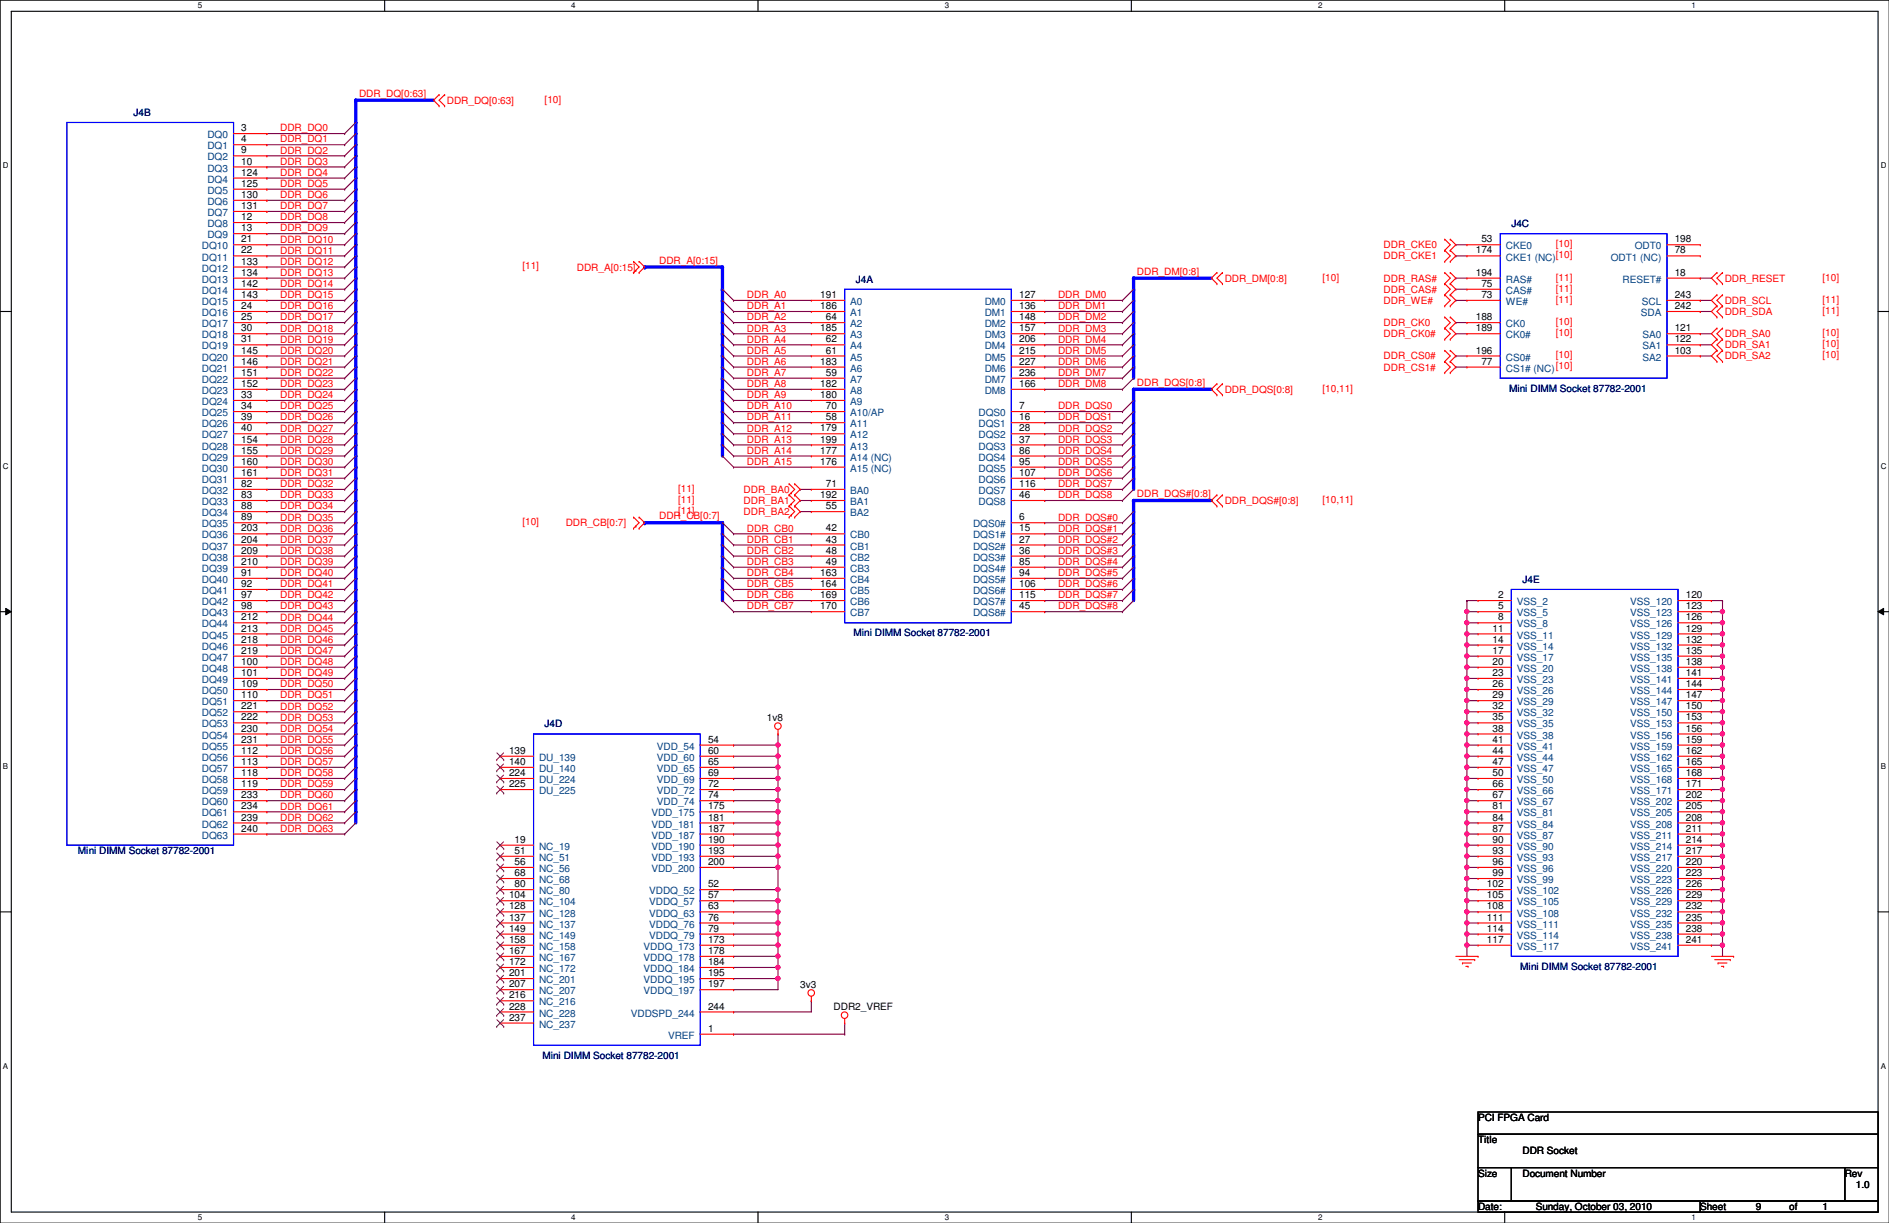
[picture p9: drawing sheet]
<svg xmlns="http://www.w3.org/2000/svg" width="432mm" height="279mm" viewBox="0 0 432 279" stroke-linecap="round" stroke-linejoin="round" font-family="sans-serif">
<defs><g id="words">
<g font-size="2.3" fill="#f00">
<text x="82.1" y="22.1">DDR_DQ[0:63]</text>
<text x="102.2" y="23.7">DDR_DQ[0:63]</text>
<text x="124.5" y="23.5">[10]</text>
<text x="64.1" y="30">DDR_DQ0</text>
<text x="64.1" y="35.1">DDR_DQ2</text>
<text x="64.1" y="32.6">DDR_DQ1</text>
<text x="64.1" y="40.2">DDR_DQ4</text>
<text x="64.1" y="37.6">DDR_DQ3</text>
<text x="64.1" y="42.7">DDR_DQ5</text>
<text x="64.1" y="45.3">DDR_DQ6</text>
<text x="64.1" y="47.8">DDR_DQ7</text>
<text x="64.1" y="50.3">DDR_DQ8</text>
<text x="64.1" y="52.9">DDR_DQ9</text>
<text x="64.1" y="55.4">DDR_DQ10</text>
<text x="64.1" y="58">DDR_DQ11</text>
<text x="316.3" y="56.7">DDR_CKE0</text>
<text x="316.3" y="59.3">DDR_CKE1</text>
<text x="355.6" y="56.5">[10]</text>
<text x="64.1" y="60.5">DDR_DQ12</text>
<text x="64.1" y="63">DDR_DQ13</text>
<text x="64.1" y="65.6">DDR_DQ14</text>
<text x="119.4" y="61.6">[11]</text>
<text x="131.9" y="61.8">DDR_A[0:15]</text>
<text x="150.7" y="60.2">DDR_A[0:15]</text>
<text x="259.9" y="62.8">DDR_DM[0:8]</text>
<text x="280" y="64.3">DDR_DM[0:8]</text>
<text x="302.3" y="64.1">[10]</text>
<text x="316.3" y="64.3">DDR_RAS#</text>
<text x="355.6" y="64.1">[11]</text>
<text x="394.3" y="64.3">DDR_RESET</text>
<text x="416.6" y="64.1">[10]</text>
<text x="64.1" y="68.1">DDR_DQ15</text>
<text x="64.1" y="70.7">DDR_DQ16</text>
<text x="170.7" y="68.1">DDR_A0</text>
<text x="170.7" y="70.7">DDR_A1</text>
<text x="241.9" y="68.1">DDR_DM0</text>
<text x="241.9" y="70.7">DDR_DM1</text>
<text x="316.3" y="66.9">DDR_CAS#</text>
<text x="316.3" y="69.4">DDR_WE#</text>
<text x="355.6" y="66.6">[11]</text>
<text x="355.6" y="69.2">[11]</text>
<text x="394.3" y="69.4">DDR_SCL</text>
<text x="394.3" y="72">DDR_SDA</text>
<text x="416.6" y="69.2">[11]</text>
<text x="416.6" y="71.7">[11]</text>
<text x="64.1" y="73.2">DDR_DQ17</text>
<text x="64.1" y="75.7">DDR_DQ18</text>
<text x="170.7" y="73.2">DDR_A2</text>
<text x="170.7" y="75.7">DDR_A3</text>
<text x="241.9" y="73.2">DDR_DM2</text>
<text x="241.9" y="75.7">DDR_DM3</text>
<text x="316.3" y="74.5">DDR_CK0</text>
<text x="316.3" y="77">DDR_CK0#</text>
<text x="355.6" y="74.3">[10]</text>
<text x="355.6" y="76.8">[10]</text>
<text x="394.3" y="77">DDR_SA0</text>
<text x="416.6" y="76.8">[10]</text>
<text x="64.1" y="78.3">DDR_DQ19</text>
<text x="64.1" y="80.8">DDR_DQ20</text>
<text x="64.1" y="83.4">DDR_DQ21</text>
<text x="170.7" y="78.3">DDR_A4</text>
<text x="170.7" y="80.8">DDR_A5</text>
<text x="170.7" y="83.4">DDR_A6</text>
<text x="241.9" y="78.3">DDR_DM4</text>
<text x="241.9" y="80.8">DDR_DM5</text>
<text x="241.9" y="83.4">DDR_DM6</text>
<text x="316.3" y="82.1">DDR_CS0#</text>
<text x="355.6" y="81.9">[10]</text>
<text x="394.3" y="79.6">DDR_SA1</text>
<text x="394.3" y="82.1">DDR_SA2</text>
<text x="416.6" y="79.3">[10]</text>
<text x="416.6" y="81.9">[10]</text>
<text x="64.1" y="85.9">DDR_DQ22</text>
<text x="64.1" y="88.4">DDR_DQ23</text>
<text x="170.7" y="85.9">DDR_A7</text>
<text x="170.7" y="88.4">DDR_A8</text>
<text x="241.9" y="85.9">DDR_DM7</text>
<text x="241.9" y="88.4">DDR_DM8</text>
<text x="259.9" y="88.2">DDR_DQS[0:8]</text>
<text x="280" y="89.7">DDR_DQS[0:8]</text>
<text x="302.3" y="89.5">[10,11]</text>
<text x="316.3" y="84.7">DDR_CS1#</text>
<text x="64.1" y="91">DDR_DQ24</text>
<text x="64.1" y="93.5">DDR_DQ25</text>
<text x="170.7" y="91">DDR_A9</text>
<text x="170.7" y="93.5">DDR_A10</text>
<text x="241.9" y="93.5">DDR_DQS0</text>
<text x="64.1" y="98.6">DDR_DQ27</text>
<text x="64.1" y="96.1">DDR_DQ26</text>
<text x="64.1" y="101.1">DDR_DQ28</text>
<text x="170.7" y="96.1">DDR_A11</text>
<text x="170.7" y="98.6">DDR_A12</text>
<text x="170.7" y="101.1">DDR_A13</text>
<text x="241.9" y="96.1">DDR_DQS1</text>
<text x="241.9" y="98.6">DDR_DQS2</text>
<text x="241.9" y="101.1">DDR_DQS3</text>
<text x="64.1" y="103.7">DDR_DQ29</text>
<text x="64.1" y="106.2">DDR_DQ30</text>
<text x="170.7" y="103.7">DDR_A14</text>
<text x="170.7" y="106.2">DDR_A15</text>
<text x="241.9" y="103.7">DDR_DQS4</text>
<text x="241.9" y="106.2">DDR_DQS5</text>
<text x="64.1" y="108.8">DDR_DQ31</text>
<text x="64.1" y="111.3">DDR_DQ32</text>
<text x="64.1" y="113.8">DDR_DQ33</text>
<text x="155" y="112.4">[11]</text>
<text x="170" y="112.6">DDR_BA0</text>
<text x="241.9" y="113.8">DDR_DQS8</text>
<text x="241.9" y="108.8">DDR_DQS6</text>
<text x="241.9" y="111.3">DDR_DQS7</text>
<text x="259.9" y="113.6">DDR_DQS#[0:8]</text>
<text x="64.1" y="116.4">DDR_DQ34</text>
<text x="64.1" y="118.9">DDR_DQ35</text>
<text x="119.4" y="120">[10]</text>
<text x="150.7" y="118.7">DDR_CB[0:7]</text>
<text x="155" y="114.9">[11]</text>
<text x="155" y="117.4">[11]</text>
<text x="170" y="115.1">DDR_BA1</text>
<text x="170" y="117.7">DDR_BA2</text>
<text x="241.9" y="118.9">DDR_DQS#0</text>
<text x="280" y="115.1">DDR_DQS#[0:8]</text>
<text x="302.3" y="114.9">[10,11]</text>
<text x="64.1" y="121.5">DDR_DQ36</text>
<text x="64.1" y="124">DDR_DQ37</text>
<text x="129.3" y="120.2">DDR_CB[0:7]</text>
<text x="170.7" y="121.5">DDR_CB0</text>
<text x="170.7" y="124">DDR_CB1</text>
<text x="241.9" y="121.5">DDR_DQS#1</text>
<text x="241.9" y="124">DDR_DQS#2</text>
<text x="64.1" y="126.5">DDR_DQ38</text>
<text x="64.1" y="129.1">DDR_DQ39</text>
<text x="64.1" y="131.6">DDR_DQ40</text>
<text x="170.7" y="126.5">DDR_CB2</text>
<text x="170.7" y="129.1">DDR_CB3</text>
<text x="170.7" y="131.6">DDR_CB4</text>
<text x="241.9" y="126.5">DDR_DQS#3</text>
<text x="241.9" y="129.1">DDR_DQS#4</text>
<text x="241.9" y="131.6">DDR_DQS#5</text>
<text x="64.1" y="134.2">DDR_DQ41</text>
<text x="64.1" y="136.7">DDR_DQ42</text>
<text x="170.7" y="134.2">DDR_CB5</text>
<text x="170.7" y="136.7">DDR_CB6</text>
<text x="241.9" y="134.2">DDR_DQS#6</text>
<text x="241.9" y="136.7">DDR_DQS#7</text>
<text x="64.1" y="139.2">DDR_DQ43</text>
<text x="64.1" y="141.8">DDR_DQ44</text>
<text x="170.7" y="139.2">DDR_CB7</text>
<text x="241.9" y="139.2">DDR_DQS#8</text>
<text x="64.1" y="144.3">DDR_DQ45</text>
<text x="64.1" y="146.9">DDR_DQ46</text>
<text x="64.1" y="149.4">DDR_DQ47</text>
<text x="64.1" y="151.9">DDR_DQ48</text>
<text x="64.1" y="154.5">DDR_DQ49</text>
<text x="64.1" y="157">DDR_DQ50</text>
<text x="64.1" y="159.6">DDR_DQ51</text>
<text x="64.1" y="162.1">DDR_DQ52</text>
<text x="64.1" y="164.6">DDR_DQ53</text>
<text x="64.1" y="167.2">DDR_DQ54</text>
<text x="64.1" y="169.7">DDR_DQ55</text>
<text x="64.1" y="172.3">DDR_DQ56</text>
<text x="64.1" y="177.3">DDR_DQ58</text>
<text x="64.1" y="179.9">DDR_DQ59</text>
<text x="64.1" y="174.8">DDR_DQ57</text>
<text x="64.1" y="182.4">DDR_DQ60</text>
<text x="64.1" y="185">DDR_DQ61</text>
<text x="64.1" y="187.5">DDR_DQ62</text>
<text x="64.1" y="190">DDR_DQ63</text>
</g>
<g font-size="2.3" fill="#000080">
<text x="30.5" y="26.5">J4B</text>
<text x="345.5" y="51.9">J4C</text>
<text x="195.6" y="64.6">J4A</text>
<text x="345" y="89.5">Mini DIMM Socket 87782-2001</text>
<text x="348" y="133.2">J4E</text>
<text x="195.1" y="145.4">Mini DIMM Socket 87782-2001</text>
<text x="124.5" y="166.2">J4D</text>
<text x="17.8" y="195.2">Mini DIMM Socket 87782-2001</text>
<text x="347.5" y="221.6">Mini DIMM Socket 87782-2001</text>
<text x="124" y="241.9">Mini DIMM Socket 87782-2001</text>
</g>
<g font-size="2.3">
<text x="55.2" y="30">3</text>
<text x="55.2" y="32.5">4</text>
<text x="55.2" y="35.1">9</text>
<text x="55.2" y="37.6">10</text>
<text x="55.2" y="40.1">124</text>
<text x="55.2" y="42.7">125</text>
<text x="55.2" y="45.2">130</text>
<text x="55.2" y="47.8">131</text>
<text x="55.2" y="50.3">12</text>
<text x="55.2" y="52.8">13</text>
<text x="55.2" y="55.4">21</text>
<text x="55.2" y="57.9">22</text>
<text x="337.4" y="57.9">174</text>
<text x="338.6" y="55.4">53</text>
<text x="382.8" y="55.4">198</text>
<text x="382.8" y="57.9">78</text>
<text x="55.2" y="60.5">133</text>
<text x="55.2" y="63">134</text>
<text x="55.2" y="65.5">142</text>
<text x="337.4" y="63">194</text>
<text x="338.6" y="65.5">75</text>
<text x="382.8" y="63">18</text>
<text x="55.2" y="68.1">143</text>
<text x="55.2" y="70.6">24</text>
<text x="187.5" y="68.1">191</text>
<text x="187.5" y="70.6">186</text>
<text x="233" y="68.1">127</text>
<text x="233" y="70.6">136</text>
<text x="338.6" y="68.1">73</text>
<text x="382.8" y="68.1">243</text>
<text x="382.8" y="70.6">242</text>
<text x="55.2" y="73.2">25</text>
<text x="55.2" y="75.7">30</text>
<text x="187.5" y="75.7">185</text>
<text x="188.8" y="73.2">64</text>
<text x="233" y="73.2">148</text>
<text x="233" y="75.7">157</text>
<text x="337.4" y="73.2">188</text>
<text x="337.4" y="75.7">189</text>
<text x="382.8" y="75.7">121</text>
<text x="55.2" y="78.2">31</text>
<text x="55.2" y="80.8">145</text>
<text x="55.2" y="83.3">146</text>
<text x="187.5" y="83.3">183</text>
<text x="188.8" y="78.2">62</text>
<text x="188.8" y="80.8">61</text>
<text x="233" y="78.2">206</text>
<text x="233" y="80.8">215</text>
<text x="233" y="83.3">227</text>
<text x="337.4" y="80.8">196</text>
<text x="338.6" y="83.3">77</text>
<text x="382.8" y="78.2">122</text>
<text x="382.8" y="80.8">103</text>
<text x="55.2" y="85.9">151</text>
<text x="55.2" y="88.4">152</text>
<text x="187.5" y="88.4">182</text>
<text x="188.8" y="85.9">59</text>
<text x="233" y="85.9">236</text>
<text x="233" y="88.4">166</text>
<text x="55.2" y="90.9">33</text>
<text x="55.2" y="93.5">34</text>
<text x="187.5" y="90.9">180</text>
<text x="188.8" y="93.5">70</text>
<text x="233" y="93.5">7</text>
<text x="55.2" y="96">39</text>
<text x="55.2" y="98.6">40</text>
<text x="55.2" y="101.1">154</text>
<text x="187.5" y="98.6">179</text>
<text x="187.5" y="101.1">199</text>
<text x="188.8" y="96">58</text>
<text x="233" y="96">16</text>
<text x="233" y="98.6">28</text>
<text x="233" y="101.1">37</text>
<text x="55.2" y="103.6">155</text>
<text x="55.2" y="106.2">160</text>
<text x="187.5" y="103.6">177</text>
<text x="187.5" y="106.2">176</text>
<text x="233" y="103.6">86</text>
<text x="233" y="106.2">95</text>
<text x="55.2" y="108.7">161</text>
<text x="55.2" y="111.3">82</text>
<text x="55.2" y="113.8">83</text>
<text x="187.5" y="113.8">192</text>
<text x="188.8" y="111.3">71</text>
<text x="233" y="108.7">107</text>
<text x="233" y="111.3">116</text>
<text x="233" y="113.8">46</text>
<text x="55.2" y="116.3">88</text>
<text x="55.2" y="118.9">89</text>
<text x="188.8" y="116.3">55</text>
<text x="233" y="118.9">6</text>
<text x="55.2" y="121.4">203</text>
<text x="55.2" y="124">204</text>
<text x="188.8" y="121.4">42</text>
<text x="188.8" y="124">43</text>
<text x="233" y="121.4">15</text>
<text x="233" y="124">27</text>
<text x="55.2" y="126.5">209</text>
<text x="55.2" y="129">210</text>
<text x="55.2" y="131.6">91</text>
<text x="187.5" y="131.6">163</text>
<text x="188.8" y="126.5">48</text>
<text x="188.8" y="129">49</text>
<text x="233" y="126.5">36</text>
<text x="233" y="129">85</text>
<text x="233" y="131.6">94</text>
<text x="55.2" y="134.1">92</text>
<text x="55.2" y="136.7">97</text>
<text x="187.5" y="134.1">164</text>
<text x="187.5" y="136.7">169</text>
<text x="233" y="134.1">106</text>
<text x="233" y="136.7">115</text>
<text x="342.4" y="136.7">2</text>
<text x="385.4" y="136.7">120</text>
<text x="55.2" y="139.2">98</text>
<text x="55.2" y="141.7">212</text>
<text x="187.5" y="139.2">170</text>
<text x="233" y="139.2">45</text>
<text x="342.4" y="139.2">5</text>
<text x="342.4" y="141.7">8</text>
<text x="385.4" y="139.2">123</text>
<text x="385.4" y="141.7">126</text>
<text x="55.2" y="144.3">213</text>
<text x="55.2" y="146.8">218</text>
<text x="55.2" y="149.4">219</text>
<text x="341.2" y="144.3">11</text>
<text x="341.2" y="146.8">14</text>
<text x="341.2" y="149.4">17</text>
<text x="385.4" y="144.3">129</text>
<text x="385.4" y="146.8">132</text>
<text x="385.4" y="149.4">135</text>
<text x="55.2" y="151.9">100</text>
<text x="55.2" y="154.4">101</text>
<text x="341.2" y="151.9">20</text>
<text x="341.2" y="154.4">23</text>
<text x="385.4" y="151.9">138</text>
<text x="385.4" y="154.4">141</text>
<text x="55.2" y="157">109</text>
<text x="55.2" y="159.5">110</text>
<text x="341.2" y="157">26</text>
<text x="341.2" y="159.5">29</text>
<text x="385.4" y="157">144</text>
<text x="385.4" y="159.5">147</text>
<text x="55.2" y="162.1">221</text>
<text x="55.2" y="164.6">222</text>
<text x="55.2" y="167.1">230</text>
<text x="175.3" y="164.7">1v8</text>
<text x="341.2" y="162.1">32</text>
<text x="341.2" y="164.6">35</text>
<text x="341.2" y="167.1">38</text>
<text x="385.4" y="162.1">150</text>
<text x="385.4" y="164.6">153</text>
<text x="385.4" y="167.1">156</text>
<text x="55.2" y="169.7">231</text>
<text x="55.2" y="172.2">112</text>
<text x="116.4" y="172.2">139</text>
<text x="161.8" y="169.7">54</text>
<text x="161.8" y="172.2">60</text>
<text x="341.2" y="169.7">41</text>
<text x="341.2" y="172.2">44</text>
<text x="385.4" y="169.7">159</text>
<text x="385.4" y="172.2">162</text>
<text x="55.2" y="174.8">113</text>
<text x="55.2" y="177.3">118</text>
<text x="55.2" y="179.8">119</text>
<text x="116.4" y="174.8">140</text>
<text x="116.4" y="177.3">224</text>
<text x="116.4" y="179.8">225</text>
<text x="161.8" y="174.8">65</text>
<text x="161.8" y="177.3">69</text>
<text x="161.8" y="179.8">72</text>
<text x="341.2" y="174.8">47</text>
<text x="341.2" y="177.3">50</text>
<text x="341.2" y="179.8">66</text>
<text x="385.4" y="174.8">165</text>
<text x="385.4" y="177.3">168</text>
<text x="385.4" y="179.8">171</text>
<text x="55.2" y="182.4">233</text>
<text x="55.2" y="184.9">234</text>
<text x="161.8" y="182.4">74</text>
<text x="161.8" y="184.9">175</text>
<text x="341.2" y="182.4">67</text>
<text x="341.2" y="184.9">81</text>
<text x="385.4" y="182.4">202</text>
<text x="385.4" y="184.9">205</text>
<text x="55.2" y="187.5">239</text>
<text x="55.2" y="190">240</text>
<text x="161.8" y="187.5">181</text>
<text x="161.8" y="190">187</text>
<text x="341.2" y="187.5">84</text>
<text x="341.2" y="190">87</text>
<text x="385.4" y="187.5">208</text>
<text x="385.4" y="190">211</text>
<text x="117.6" y="192.5">19</text>
<text x="117.6" y="195.1">51</text>
<text x="117.6" y="197.6">56</text>
<text x="161.8" y="192.5">190</text>
<text x="161.8" y="195.1">193</text>
<text x="161.8" y="197.6">200</text>
<text x="341.2" y="192.5">90</text>
<text x="341.2" y="195.1">93</text>
<text x="341.2" y="197.6">96</text>
<text x="385.4" y="192.5">214</text>
<text x="385.4" y="195.1">217</text>
<text x="385.4" y="197.6">220</text>
<text x="117.6" y="200.2">68</text>
<text x="117.6" y="202.7">80</text>
<text x="161.8" y="202.7">52</text>
<text x="339.9" y="202.7">102</text>
<text x="341.2" y="200.2">99</text>
<text x="385.4" y="200.2">223</text>
<text x="385.4" y="202.7">226</text>
<text x="116.4" y="205.2">104</text>
<text x="116.4" y="207.8">128</text>
<text x="161.8" y="205.2">57</text>
<text x="161.8" y="207.8">63</text>
<text x="339.9" y="205.2">105</text>
<text x="339.9" y="207.8">108</text>
<text x="385.4" y="205.2">229</text>
<text x="385.4" y="207.8">232</text>
<text x="116.4" y="210.3">137</text>
<text x="116.4" y="212.9">149</text>
<text x="116.4" y="215.4">158</text>
<text x="161.8" y="210.3">76</text>
<text x="161.8" y="212.9">79</text>
<text x="161.8" y="215.4">173</text>
<text x="339.9" y="210.3">111</text>
<text x="339.9" y="212.9">114</text>
<text x="339.9" y="215.4">117</text>
<text x="385.4" y="210.3">235</text>
<text x="385.4" y="212.9">238</text>
<text x="385.4" y="215.4">241</text>
<text x="116.4" y="217.9">167</text>
<text x="116.4" y="220.5">172</text>
<text x="161.8" y="217.9">178</text>
<text x="161.8" y="220.5">184</text>
<text x="116.4" y="223">201</text>
<text x="116.4" y="225.6">207</text>
<text x="161.8" y="223">195</text>
<text x="161.8" y="225.6">197</text>
<text x="182.9" y="225.6">3v3</text>
<text x="116.4" y="228.1">216</text>
<text x="116.4" y="230.6">228</text>
<text x="116.4" y="233.2">237</text>
<text x="161.8" y="230.6">244</text>
<text x="190.5" y="230.7">DDR2_VREF</text>
<text x="161.8" y="235.7">1</text>
<text x="337.9" y="256.1">PCI FPGA Card</text>
<text x="337.9" y="261.2">Title</text>
<text x="348" y="263.7">DDR Socket</text>
<text x="337.9" y="268.8">Size</text>
<text x="348" y="268.8">Document Number</text>
<text x="421.7" y="268.8">Rev</text>
<text x="424.2" y="271.4">1.0</text>
<text x="337.9" y="276.4">Date:</text>
<text x="351.1" y="276.4">Sunday, October 03, 2010</text>
<text x="388.7" y="276.4">Sheet</text>
<text x="401.4" y="276.4">9</text>
<text x="409" y="276.4">of</text>
<text x="416.6" y="276.4">1</text>
</g>
<g font-size="2.3" fill="#004080">
<text x="47.4" y="31.6">DQ0</text>
<text x="47.4" y="34.1">DQ1</text>
<text x="47.4" y="36.7">DQ2</text>
<text x="47.4" y="39.2">DQ3</text>
<text x="47.4" y="41.7">DQ4</text>
<text x="47.4" y="44.3">DQ5</text>
<text x="47.4" y="46.8">DQ6</text>
<text x="47.4" y="49.4">DQ7</text>
<text x="47.4" y="51.9">DQ8</text>
<text x="46.1" y="57">DQ10</text>
<text x="46.1" y="59.5">DQ11</text>
<text x="47.4" y="54.4">DQ9</text>
<text x="344.2" y="57">CKE0</text>
<text x="344.2" y="59.5">CKE1 (NC)[10]</text>
<text x="368.2" y="59.5">ODT1 (NC)</text>
<text x="373.7" y="57">ODT0</text>
<text x="46.1" y="62.1">DQ12</text>
<text x="46.1" y="64.6">DQ13</text>
<text x="344.2" y="64.6">RAS#</text>
<text x="370.9" y="64.6">RESET#</text>
<text x="46.1" y="67.1">DQ14</text>
<text x="46.1" y="69.7">DQ15</text>
<text x="194.4" y="69.7">A0</text>
<text x="225.1" y="69.7">DM0</text>
<text x="344.2" y="67.1">CAS#</text>
<text x="344.2" y="69.7">WE#</text>
<text x="375.3" y="69.7">SCL</text>
<text x="46.1" y="72.2">DQ16</text>
<text x="46.1" y="74.8">DQ17</text>
<text x="46.1" y="77.3">DQ18</text>
<text x="194.4" y="72.2">A1</text>
<text x="194.4" y="74.8">A2</text>
<text x="194.4" y="77.3">A3</text>
<text x="225.1" y="72.2">DM1</text>
<text x="225.1" y="74.8">DM2</text>
<text x="225.1" y="77.3">DM3</text>
<text x="344.2" y="74.8">CK0</text>
<text x="344.2" y="77.3">CK0#</text>
<text x="375.1" y="72.2">SDA</text>
<text x="375.5" y="77.3">SA0</text>
<text x="46.1" y="79.8">DQ19</text>
<text x="46.1" y="82.4">DQ20</text>
<text x="194.4" y="79.8">A4</text>
<text x="194.4" y="82.4">A5</text>
<text x="225.1" y="79.8">DM4</text>
<text x="225.1" y="82.4">DM5</text>
<text x="344.2" y="82.4">CS0#</text>
<text x="375.5" y="79.8">SA1</text>
<text x="375.5" y="82.4">SA2</text>
<text x="46.1" y="84.9">DQ21</text>
<text x="46.1" y="87.5">DQ22</text>
<text x="194.4" y="84.9">A6</text>
<text x="194.4" y="87.5">A7</text>
<text x="225.1" y="84.9">DM6</text>
<text x="225.1" y="87.5">DM7</text>
<text x="344.2" y="84.9">CS1# (NC)[10]</text>
<text x="46.1" y="90">DQ23</text>
<text x="46.1" y="92.5">DQ24</text>
<text x="46.1" y="95.1">DQ25</text>
<text x="194.4" y="95.1">A10/AP</text>
<text x="194.4" y="90">A8</text>
<text x="194.4" y="92.5">A9</text>
<text x="223.7" y="95.1">DQS0</text>
<text x="225.1" y="90">DM8</text>
<text x="46.1" y="97.6">DQ26</text>
<text x="46.1" y="100.2">DQ27</text>
<text x="194.4" y="97.6">A11</text>
<text x="194.4" y="100.2">A12</text>
<text x="223.7" y="97.6">DQS1</text>
<text x="223.7" y="100.2">DQS2</text>
<text x="46.1" y="102.7">DQ28</text>
<text x="46.1" y="105.2">DQ29</text>
<text x="46.1" y="107.8">DQ30</text>
<text x="194.4" y="102.7">A13</text>
<text x="194.4" y="105.2">A14 (NC)</text>
<text x="194.4" y="107.8">A15 (NC)</text>
<text x="223.7" y="102.7">DQS3</text>
<text x="223.7" y="105.2">DQS4</text>
<text x="223.7" y="107.8">DQS5</text>
<text x="46.1" y="110.3">DQ31</text>
<text x="46.1" y="112.9">DQ32</text>
<text x="194.4" y="112.9">BA0</text>
<text x="223.7" y="110.3">DQS6</text>
<text x="223.7" y="112.9">DQS7</text>
<text x="46.1" y="115.4">DQ33</text>
<text x="46.1" y="117.9">DQ34</text>
<text x="194.4" y="115.4">BA1</text>
<text x="194.4" y="117.9">BA2</text>
<text x="223.7" y="115.4">DQS8</text>
<text x="46.1" y="120.5">DQ35</text>
<text x="46.1" y="123">DQ36</text>
<text x="46.1" y="125.6">DQ37</text>
<text x="194.4" y="123">CB0</text>
<text x="194.4" y="125.6">CB1</text>
<text x="222.4" y="120.5">DQS0#</text>
<text x="222.4" y="123">DQS1#</text>
<text x="222.4" y="125.6">DQS2#</text>
<text x="46.1" y="128.1">DQ38</text>
<text x="46.1" y="130.6">DQ39</text>
<text x="194.4" y="128.1">CB2</text>
<text x="194.4" y="130.6">CB3</text>
<text x="222.4" y="128.1">DQS3#</text>
<text x="222.4" y="130.6">DQS4#</text>
<text x="46.1" y="133.2">DQ40</text>
<text x="46.1" y="135.7">DQ41</text>
<text x="194.4" y="133.2">CB4</text>
<text x="194.4" y="135.7">CB5</text>
<text x="222.4" y="133.2">DQS5#</text>
<text x="222.4" y="135.7">DQS6#</text>
<text x="46.1" y="138.3">DQ42</text>
<text x="46.1" y="140.8">DQ43</text>
<text x="46.1" y="143.3">DQ44</text>
<text x="194.4" y="138.3">CB6</text>
<text x="194.4" y="140.8">CB7</text>
<text x="222.4" y="138.3">DQS7#</text>
<text x="222.4" y="140.8">DQS8#</text>
<text x="346.8" y="138.3">VSS_2</text>
<text x="346.8" y="140.8">VSS_5</text>
<text x="346.8" y="143.3">VSS_8</text>
<text x="372.7" y="138.3">VSS_120</text>
<text x="372.7" y="140.8">VSS_123</text>
<text x="372.7" y="143.3">VSS_126</text>
<text x="46.1" y="145.9">DQ45</text>
<text x="46.1" y="148.4">DQ46</text>
<text x="346.8" y="145.9">VSS_11</text>
<text x="346.8" y="148.4">VSS_14</text>
<text x="372.7" y="145.9">VSS_129</text>
<text x="372.7" y="148.4">VSS_132</text>
<text x="46.1" y="151">DQ47</text>
<text x="46.1" y="153.5">DQ48</text>
<text x="346.8" y="151">VSS_17</text>
<text x="346.8" y="153.5">VSS_20</text>
<text x="372.7" y="151">VSS_135</text>
<text x="372.7" y="153.5">VSS_138</text>
<text x="46.1" y="156">DQ49</text>
<text x="46.1" y="158.6">DQ50</text>
<text x="46.1" y="161.1">DQ51</text>
<text x="346.8" y="156">VSS_23</text>
<text x="346.8" y="158.6">VSS_26</text>
<text x="346.8" y="161.1">VSS_29</text>
<text x="372.7" y="156">VSS_141</text>
<text x="372.7" y="158.6">VSS_144</text>
<text x="372.7" y="161.1">VSS_147</text>
<text x="46.1" y="163.7">DQ52</text>
<text x="46.1" y="166.2">DQ53</text>
<text x="346.8" y="163.7">VSS_32</text>
<text x="346.8" y="166.2">VSS_35</text>
<text x="372.7" y="163.7">VSS_150</text>
<text x="372.7" y="166.2">VSS_153</text>
<text x="46.1" y="168.7">DQ54</text>
<text x="46.1" y="171.3">DQ55</text>
<text x="46.1" y="173.8">DQ56</text>
<text x="123.2" y="173.8">DU_139</text>
<text x="150.2" y="171.3">VDD_54</text>
<text x="150.2" y="173.8">VDD_60</text>
<text x="346.8" y="168.7">VSS_38</text>
<text x="346.8" y="171.3">VSS_41</text>
<text x="346.8" y="173.8">VSS_44</text>
<text x="372.7" y="168.7">VSS_156</text>
<text x="372.7" y="171.3">VSS_159</text>
<text x="372.7" y="173.8">VSS_162</text>
<text x="46.1" y="176.4">DQ57</text>
<text x="46.1" y="178.9">DQ58</text>
<text x="123.2" y="176.4">DU_140</text>
<text x="123.2" y="178.9">DU_224</text>
<text x="150.2" y="176.4">VDD_65</text>
<text x="150.2" y="178.9">VDD_69</text>
<text x="346.8" y="176.4">VSS_47</text>
<text x="346.8" y="178.9">VSS_50</text>
<text x="372.7" y="176.4">VSS_165</text>
<text x="372.7" y="178.9">VSS_168</text>
<text x="46.1" y="181.4">DQ59</text>
<text x="46.1" y="184">DQ60</text>
<text x="123.2" y="181.4">DU_225</text>
<text x="150.2" y="181.4">VDD_72</text>
<text x="150.2" y="184">VDD_74</text>
<text x="346.8" y="181.4">VSS_66</text>
<text x="346.8" y="184">VSS_67</text>
<text x="372.7" y="181.4">VSS_171</text>
<text x="372.7" y="184">VSS_202</text>
<text x="46.1" y="186.5">DQ61</text>
<text x="46.1" y="189.1">DQ62</text>
<text x="46.1" y="191.6">DQ63</text>
<text x="148.9" y="186.5">VDD_175</text>
<text x="148.9" y="189.1">VDD_181</text>
<text x="148.9" y="191.6">VDD_187</text>
<text x="346.8" y="186.5">VSS_81</text>
<text x="346.8" y="189.1">VSS_84</text>
<text x="346.8" y="191.6">VSS_87</text>
<text x="372.7" y="186.5">VSS_205</text>
<text x="372.7" y="189.1">VSS_208</text>
<text x="372.7" y="191.6">VSS_211</text>
<text x="123.2" y="194.1">NC_19</text>
<text x="123.2" y="196.7">NC_51</text>
<text x="148.9" y="194.1">VDD_190</text>
<text x="148.9" y="196.7">VDD_193</text>
<text x="346.8" y="194.1">VSS_90</text>
<text x="346.8" y="196.7">VSS_93</text>
<text x="372.7" y="194.1">VSS_214</text>
<text x="372.7" y="196.7">VSS_217</text>
<text x="123.2" y="199.2">NC_56</text>
<text x="123.2" y="201.8">NC_68</text>
<text x="148.9" y="199.2">VDD_200</text>
<text x="346.8" y="199.2">VSS_96</text>
<text x="346.8" y="201.8">VSS_99</text>
<text x="372.7" y="199.2">VSS_220</text>
<text x="372.7" y="201.8">VSS_223</text>
<text x="123.2" y="204.3">NC_80</text>
<text x="123.2" y="206.8">NC_104</text>
<text x="123.2" y="209.4">NC_128</text>
<text x="148.4" y="204.3">VDDQ_52</text>
<text x="148.4" y="206.8">VDDQ_57</text>
<text x="148.4" y="209.4">VDDQ_63</text>
<text x="346.8" y="204.3">VSS_102</text>
<text x="346.8" y="206.8">VSS_105</text>
<text x="346.8" y="209.4">VSS_108</text>
<text x="372.7" y="204.3">VSS_226</text>
<text x="372.7" y="206.8">VSS_229</text>
<text x="372.7" y="209.4">VSS_232</text>
<text x="123.2" y="211.9">NC_137</text>
<text x="123.2" y="214.5">NC_149</text>
<text x="148.4" y="211.9">VDDQ_76</text>
<text x="148.4" y="214.5">VDDQ_79</text>
<text x="346.8" y="211.9">VSS_111</text>
<text x="346.8" y="214.5">VSS_114</text>
<text x="372.7" y="211.9">VSS_235</text>
<text x="372.7" y="214.5">VSS_238</text>
<text x="123.2" y="217">NC_158</text>
<text x="123.2" y="219.5">NC_167</text>
<text x="147.1" y="217">VDDQ_173</text>
<text x="147.1" y="219.5">VDDQ_178</text>
<text x="346.8" y="217">VSS_117</text>
<text x="372.7" y="217">VSS_241</text>
<text x="123.2" y="222.1">NC_172</text>
<text x="123.2" y="224.6">NC_201</text>
<text x="123.2" y="227.2">NC_207</text>
<text x="147.1" y="222.1">VDDQ_184</text>
<text x="147.1" y="224.6">VDDQ_195</text>
<text x="147.1" y="227.2">VDDQ_197</text>
<text x="123.2" y="229.7">NC_216</text>
<text x="123.2" y="232.2">NC_228</text>
<text x="144.2" y="232.2">VDDSPD_244</text>
<text x="123.2" y="234.8">NC_237</text>
<text x="152.7" y="237.3">VREF</text>
</g>
<g font-size="1.8">
<text x="45.3" y="1.9">5</text>
<text x="130.6" y="1.9">4</text>
<text x="215.9" y="1.9">3</text>
<text x="301.3" y="1.9">2</text>
<text x="386.6" y="1.9">1</text>
<text x=".7" y="38.5">D</text>
<text x="429.9" y="38.5">D</text>
<text x=".7" y="107.1">C</text>
<text x="429.9" y="107.1">C</text>
<text x=".7" y="175.6">B</text>
<text x="429.9" y="175.6">B</text>
<text x=".7" y="244.2">A</text>
<text x="429.9" y="244.2">A</text>
<text x="45.3" y="278.8">5</text>
<text x="130.6" y="278.8">4</text>
<text x="215.9" y="278.8">3</text>
<text x="301.3" y="278.8">2</text>
<text x="386.6" y="278.8">1</text>
</g>
</g></defs>
<path d="M0 0h431.8v279.4h-431.8zM2.6 2.6h426.7v274.3h-426.7z" fill="none" stroke="#000" stroke-width=".25"/>
<g fill="#fff">
<path d="M45.3 .3h.9v2h-.9z"/>
<path d="M45.3 277.2h.9v1.9h-.9z"/>
</g>
<path d="M87.9 0v2.6M87.9 276.9v2.5" fill="none" stroke="#000" stroke-width=".25"/>
<g fill="#fff">
<path d="M130.6 .3h1v2h-1z"/>
<path d="M130.6 277.2h1v1.9h-1z"/>
</g>
<path d="M173.3 0v2.6M173.3 276.9v2.5" fill="none" stroke="#000" stroke-width=".25"/>
<g fill="#fff">
<path d="M215.9 .3h1v2h-1z"/>
<path d="M215.9 277.2h1v1.9h-1z"/>
</g>
<path d="M258.6 0v2.6M258.6 276.9v2.5" fill="none" stroke="#000" stroke-width=".25"/>
<g fill="#fff">
<path d="M301.3 .3h1v2h-1z"/>
<path d="M301.3 277.2h1v1.9h-1z"/>
</g>
<path d="M344 0v2.6M344 276.9v2.5" fill="none" stroke="#000" stroke-width=".25"/>
<g fill="#fff">
<path d="M386.6 .3h1v2h-1z"/>
<path d="M386.6 277.2h1v1.9h-1z"/>
<path d="M.7 36.9h1.2v2h-1.2z"/>
<path d="M429.9 36.9h1.3v2h-1.3z"/>
<path d="M.7 105.5h1.2v1.9h-1.2z"/>
<path d="M429.9 105.5h1.3v1.9h-1.3z"/>
</g>
<path d="M0 71.2h2.6M429.3 71.2h2.5" fill="none" stroke="#000" stroke-width=".25"/>
<g fill="#fff">
<path d="M.7 174h1.2v2h-1.2z"/>
<path d="M429.9 174h1.2v2h-1.2z"/>
</g>
<path d="M0 139.7h2.6M429.3 139.7h2.5" fill="none" stroke="#000" stroke-width=".25"/>
<path d="M1.3 139l1.3 .7-1.3 .8zM429.3 139.7l1.3-.7v1.5z" fill="#000"/>
<path d="M1.3 139l1.3 .7-1.3 .8zM429.3 139.7l1.3-.7v1.5z" fill="none" stroke="#000" stroke-width=".23"/>
<g fill="#fff">
<path d="M.7 242.6h1.2v2h-1.2z"/>
<path d="M429.9 242.6h1.2v2h-1.2z"/>
</g>
<path d="M0 208.3h2.6M429.3 208.3h2.5" fill="none" stroke="#000" stroke-width=".25"/>
<path d="M61 30.5h.1M61 30.5h17.8" fill="none" stroke="#800040" stroke-width=".25"/>
<path d="M81.3 22.9h17.8" fill="none" stroke="#00f" stroke-width=".76"/>
<circle cx="81.3" cy="22.9" r=".38" fill="#00f"/>
<path d="M81.3 22.9v5.1" fill="none" stroke="#00f" stroke-width=".76"/>
<circle cx="81.3" cy="22.9" r=".38" fill="#00f"/>
<g fill="none" stroke="#800040" stroke-width=".25">
<path d="M61 35.6h.1M61 33.1h.1M61 38.1h.1M61 35.6h17.8M61 33.1h17.8M61 38.1h17.8M61 40.7h.1M61 43.2h.1M61 45.8h.1M61 48.3h.1M61 50.8h.1M61 53.4h.1"/>
<path d="M61 55.9h.1M61 58.5h.1M61 40.7h17.8M61 43.2h17.8M61 45.8h17.8M61 48.3h17.8M61 50.8h17.8M61 53.4h17.8M61 55.9h17.8M61 58.5h17.8M61 61h.1M61 63.5h.1"/>
<path d="M61 66.1h.1M61 68.6h.1M61 71.2h.1M61 73.7h.1M61 76.2h.1M61 78.8h.1M61 61h17.8M61 63.5h17.8M61 66.1h17.8M61 68.6h17.8M61 71.2h17.8M61 73.7h17.8"/>
<path d="M61 76.2h17.8M61 78.8h17.8M61 81.3h.1M61 83.9h.1M61 86.4h.1M61 88.9h.1M61 91.5h.1M61 94h.1M61 99.1h.1M61 96.6h.1M61 81.3h17.8M61 83.9h17.8"/>
<path d="M61 86.4h17.8M61 88.9h17.8M61 91.5h17.8M61 94h17.8M61 99.1h17.8M61 96.6h17.8M61 101.6h.1M61 104.2h.1M61 109.3h.1M61 106.7h.1M61 111.8h.1M61 114.3h.1"/>
<path d="M61 116.9h.1M61 119.4h.1M61 101.6h17.8M61 104.2h17.8M61 109.3h17.8M61 106.7h17.8M61 111.8h17.8M61 114.3h17.8M61 116.9h17.8M61 119.4h17.8M61 127h.1M61 129.6h.1"/>
<path d="M61 122h.1M61 124.5h.1M61 132.1h.1M61 134.7h.1M61 137.2h.1M61 139.7h.1M61 127h17.8M61 129.6h17.8M61 122h17.8M61 124.5h17.8M61 132.1h17.8M61 134.7h17.8"/>
<path d="M61 137.2h17.8M61 139.7h17.8M61 152.4h.1M61 155h.1M61 142.3h.1M61 144.8h.1M61 147.4h.1M61 149.9h.1M61 157.5h.1M61 152.4h17.8M61 155h17.8M61 142.3h17.8"/>
<path d="M61 144.8h17.8M61 147.4h17.8M61 149.9h17.8M61 157.5h17.8M61 160.1h.1M61 162.6h.1M61 165.1h.1M61 177.8h.1M61 167.7h.1M61 170.2h.1M61 172.8h.1M61 175.3h.1"/>
<path d="M61 160.1h17.8M61 162.6h17.8M61 165.1h17.8M61 177.8h17.8M61 167.7h17.8M61 170.2h17.8M61 172.8h17.8M61 175.3h17.8M61 180.4h.1M61 182.9h.1M61 185.5h.1M61 188h.1"/>
<path d="M61 190.5h.1M61 180.4h17.8M61 182.9h17.8M61 185.5h17.8M61 188h17.8M61 190.5h17.8"/>
</g>
<path d="M81.3 30.5v2.6" fill="none" stroke="#00f" stroke-width=".76"/>
<circle cx="81.3" cy="30.5" r=".38" fill="#00f"/>
<path d="M81.3 33.1v2.5" fill="none" stroke="#00f" stroke-width=".76"/>
<circle cx="81.3" cy="33.1" r=".38" fill="#00f"/>
<path d="M81.3 48.3v2.5" fill="none" stroke="#00f" stroke-width=".76"/>
<circle cx="81.3" cy="48.3" r=".38" fill="#00f"/>
<path d="M81.3 50.8v2.6" fill="none" stroke="#00f" stroke-width=".76"/>
<circle cx="81.3" cy="50.8" r=".38" fill="#00f"/>
<path d="M81.3 61v2.5" fill="none" stroke="#00f" stroke-width=".76"/>
<circle cx="81.3" cy="61" r=".38" fill="#00f"/>
<path d="M81.3 66.1v2.5" fill="none" stroke="#00f" stroke-width=".76"/>
<circle cx="81.3" cy="66.1" r=".38" fill="#00f"/>
<path d="M81.3 68.6v2.6" fill="none" stroke="#00f" stroke-width=".76"/>
<circle cx="81.3" cy="68.6" r=".38" fill="#00f"/>
<path d="M81.3 73.7v2.5" fill="none" stroke="#00f" stroke-width=".76"/>
<circle cx="81.3" cy="73.7" r=".38" fill="#00f"/>
<path d="M81.3 78.8v2.5" fill="none" stroke="#00f" stroke-width=".76"/>
<circle cx="81.3" cy="78.8" r=".38" fill="#00f"/>
<path d="M81.3 83.9v2.5" fill="none" stroke="#00f" stroke-width=".76"/>
<circle cx="81.3" cy="83.9" r=".38" fill="#00f"/>
<path d="M81.3 86.4v2.5" fill="none" stroke="#00f" stroke-width=".76"/>
<circle cx="81.3" cy="86.4" r=".38" fill="#00f"/>
<path d="M81.3 104.2v2.5" fill="none" stroke="#00f" stroke-width=".76"/>
<circle cx="81.3" cy="104.2" r=".38" fill="#00f"/>
<path d="M81.3 116.9v2.5" fill="none" stroke="#00f" stroke-width=".76"/>
<circle cx="81.3" cy="116.9" r=".38" fill="#00f"/>
<path d="M81.3 119.4v2.6" fill="none" stroke="#00f" stroke-width=".76"/>
<circle cx="81.3" cy="119.4" r=".38" fill="#00f"/>
<path d="M81.3 134.7v2.5" fill="none" stroke="#00f" stroke-width=".76"/>
<circle cx="81.3" cy="134.7" r=".38" fill="#00f"/>
<path d="M81.3 137.2v2.5" fill="none" stroke="#00f" stroke-width=".76"/>
<circle cx="81.3" cy="137.2" r=".38" fill="#00f"/>
<path d="M81.3 147.4v2.5" fill="none" stroke="#00f" stroke-width=".76"/>
<circle cx="81.3" cy="147.4" r=".38" fill="#00f"/>
<path d="M81.3 152.4v2.6" fill="none" stroke="#00f" stroke-width=".76"/>
<circle cx="81.3" cy="152.4" r=".38" fill="#00f"/>
<path d="M81.3 155v2.5" fill="none" stroke="#00f" stroke-width=".76"/>
<circle cx="81.3" cy="155" r=".38" fill="#00f"/>
<path d="M81.3 160.1v2.5" fill="none" stroke="#00f" stroke-width=".76"/>
<circle cx="81.3" cy="160.1" r=".38" fill="#00f"/>
<path d="M81.3 165.1v2.6" fill="none" stroke="#00f" stroke-width=".76"/>
<circle cx="81.3" cy="165.1" r=".38" fill="#00f"/>
<path d="M81.3 170.2v2.6" fill="none" stroke="#00f" stroke-width=".76"/>
<circle cx="81.3" cy="170.2" r=".38" fill="#00f"/>
<path d="M81.3 172.8v2.5" fill="none" stroke="#00f" stroke-width=".76"/>
<circle cx="81.3" cy="172.8" r=".38" fill="#00f"/>
<path d="M81.3 177.8v2.6" fill="none" stroke="#00f" stroke-width=".76"/>
<circle cx="81.3" cy="177.8" r=".38" fill="#00f"/>
<path d="M81.3 182.9v2.6" fill="none" stroke="#00f" stroke-width=".76"/>
<circle cx="81.3" cy="182.9" r=".38" fill="#00f"/>
<path d="M81.3 185.5v2.5" fill="none" stroke="#00f" stroke-width=".76"/>
<circle cx="81.3" cy="185.5" r=".38" fill="#00f"/>
<path d="M81.3 180.4v2.5" fill="none" stroke="#00f" stroke-width=".76"/>
<circle cx="81.3" cy="180.4" r=".38" fill="#00f"/>
<path d="M81.3 175.3v2.5" fill="none" stroke="#00f" stroke-width=".76"/>
<circle cx="81.3" cy="175.3" r=".38" fill="#00f"/>
<path d="M81.3 167.7v2.5" fill="none" stroke="#00f" stroke-width=".76"/>
<circle cx="81.3" cy="167.7" r=".38" fill="#00f"/>
<path d="M81.3 162.6v2.5" fill="none" stroke="#00f" stroke-width=".76"/>
<circle cx="81.3" cy="162.6" r=".38" fill="#00f"/>
<path d="M81.3 157.5v2.6" fill="none" stroke="#00f" stroke-width=".76"/>
<circle cx="81.3" cy="157.5" r=".38" fill="#00f"/>
<path d="M81.3 149.9v2.5" fill="none" stroke="#00f" stroke-width=".76"/>
<circle cx="81.3" cy="149.9" r=".38" fill="#00f"/>
<path d="M81.3 139.7v2.6" fill="none" stroke="#00f" stroke-width=".76"/>
<circle cx="81.3" cy="139.7" r=".38" fill="#00f"/>
<path d="M81.3 144.8v2.6" fill="none" stroke="#00f" stroke-width=".76"/>
<circle cx="81.3" cy="144.8" r=".38" fill="#00f"/>
<path d="M81.3 142.3v2.5" fill="none" stroke="#00f" stroke-width=".76"/>
<circle cx="81.3" cy="142.3" r=".38" fill="#00f"/>
<path d="M81.3 122v2.5" fill="none" stroke="#00f" stroke-width=".76"/>
<circle cx="81.3" cy="122" r=".38" fill="#00f"/>
<path d="M81.3 127v2.6" fill="none" stroke="#00f" stroke-width=".76"/>
<circle cx="81.3" cy="127" r=".38" fill="#00f"/>
<path d="M81.3 132.1v2.6" fill="none" stroke="#00f" stroke-width=".76"/>
<circle cx="81.3" cy="132.1" r=".38" fill="#00f"/>
<path d="M81.3 129.6v2.5" fill="none" stroke="#00f" stroke-width=".76"/>
<circle cx="81.3" cy="129.6" r=".38" fill="#00f"/>
<path d="M81.3 124.5v2.5" fill="none" stroke="#00f" stroke-width=".76"/>
<circle cx="81.3" cy="124.5" r=".38" fill="#00f"/>
<path d="M81.3 109.3v2.5" fill="none" stroke="#00f" stroke-width=".76"/>
<circle cx="81.3" cy="109.3" r=".38" fill="#00f"/>
<path d="M81.3 114.3v2.6" fill="none" stroke="#00f" stroke-width=".76"/>
<circle cx="81.3" cy="114.3" r=".38" fill="#00f"/>
<path d="M81.3 111.8v2.5" fill="none" stroke="#00f" stroke-width=".76"/>
<circle cx="81.3" cy="111.8" r=".38" fill="#00f"/>
<path d="M81.3 106.7v2.6" fill="none" stroke="#00f" stroke-width=".76"/>
<circle cx="81.3" cy="106.7" r=".38" fill="#00f"/>
<path d="M81.3 91.5v2.5" fill="none" stroke="#00f" stroke-width=".76"/>
<circle cx="81.3" cy="91.5" r=".38" fill="#00f"/>
<path d="M81.3 96.6v2.5" fill="none" stroke="#00f" stroke-width=".76"/>
<circle cx="81.3" cy="96.6" r=".38" fill="#00f"/>
<path d="M81.3 101.6v2.6" fill="none" stroke="#00f" stroke-width=".76"/>
<circle cx="81.3" cy="101.6" r=".38" fill="#00f"/>
<path d="M81.3 99.1v2.5" fill="none" stroke="#00f" stroke-width=".76"/>
<circle cx="81.3" cy="99.1" r=".38" fill="#00f"/>
<path d="M81.3 94v2.6" fill="none" stroke="#00f" stroke-width=".76"/>
<circle cx="81.3" cy="94" r=".38" fill="#00f"/>
<path d="M81.3 88.9v2.6" fill="none" stroke="#00f" stroke-width=".76"/>
<circle cx="81.3" cy="88.9" r=".38" fill="#00f"/>
<path d="M81.3 81.3v2.6" fill="none" stroke="#00f" stroke-width=".76"/>
<circle cx="81.3" cy="81.3" r=".38" fill="#00f"/>
<path d="M81.3 76.2v2.6" fill="none" stroke="#00f" stroke-width=".76"/>
<circle cx="81.3" cy="76.2" r=".38" fill="#00f"/>
<path d="M81.3 71.2v2.5" fill="none" stroke="#00f" stroke-width=".76"/>
<circle cx="81.3" cy="71.2" r=".38" fill="#00f"/>
<path d="M81.3 63.5v2.6" fill="none" stroke="#00f" stroke-width=".76"/>
<circle cx="81.3" cy="63.5" r=".38" fill="#00f"/>
<path d="M81.3 53.4v2.5" fill="none" stroke="#00f" stroke-width=".76"/>
<circle cx="81.3" cy="53.4" r=".38" fill="#00f"/>
<path d="M81.3 58.5v2.5" fill="none" stroke="#00f" stroke-width=".76"/>
<circle cx="81.3" cy="58.5" r=".38" fill="#00f"/>
<path d="M81.3 55.9v2.6" fill="none" stroke="#00f" stroke-width=".76"/>
<circle cx="81.3" cy="55.9" r=".38" fill="#00f"/>
<path d="M81.3 35.6v2.5" fill="none" stroke="#00f" stroke-width=".76"/>
<circle cx="81.3" cy="35.6" r=".38" fill="#00f"/>
<path d="M81.3 40.7v2.5" fill="none" stroke="#00f" stroke-width=".76"/>
<circle cx="81.3" cy="40.7" r=".38" fill="#00f"/>
<path d="M81.3 45.8v2.5" fill="none" stroke="#00f" stroke-width=".76"/>
<circle cx="81.3" cy="45.8" r=".38" fill="#00f"/>
<path d="M81.3 43.2v2.6" fill="none" stroke="#00f" stroke-width=".76"/>
<circle cx="81.3" cy="43.2" r=".38" fill="#00f"/>
<path d="M81.3 38.1v2.6" fill="none" stroke="#00f" stroke-width=".76"/>
<circle cx="81.3" cy="38.1" r=".38" fill="#00f"/>
<path d="M81.3 28v2.5" fill="none" stroke="#00f" stroke-width=".76"/>
<circle cx="81.3" cy="28" r=".38" fill="#00f"/>
<g fill="none" stroke="#800040" stroke-width=".25">
<path d="M167.7 68.6h.1M167.7 71.2h.1M167.7 73.7h.1M167.7 76.2h.1M167.7 78.8h.1M167.7 68.6h17.8M167.7 71.2h17.8M167.7 73.7h17.8M167.7 76.2h17.8M167.7 78.8h17.8M167.7 81.3h.1M167.7 83.9h.1"/>
<path d="M167.7 86.4h.1M167.7 88.9h.1M167.7 91.5h.1M167.7 94h.1M167.7 96.6h.1M167.7 99.1h.1M167.7 81.3h17.8M167.7 83.9h17.8M167.7 86.4h17.8M167.7 88.9h17.8M167.7 91.5h17.8M167.7 94h17.8"/>
<path d="M167.7 96.6h17.8M167.7 99.1h17.8M167.7 101.6h.1M167.7 104.2h.1M167.7 106.7h.1M167.7 101.6h17.8M167.7 104.2h17.8M167.7 106.7h17.8"/>
</g>
<path d="M165.1 101.6v2.6" fill="none" stroke="#00f" stroke-width=".76"/>
<circle cx="165.1" cy="101.6" r=".38" fill="#00f"/>
<path d="M165.1 68.6v2.6" fill="none" stroke="#00f" stroke-width=".76"/>
<circle cx="165.1" cy="68.6" r=".38" fill="#00f"/>
<path d="M165.1 66.1v2.5" fill="none" stroke="#00f" stroke-width=".76"/>
<circle cx="165.1" cy="66.1" r=".38" fill="#00f"/>
<path d="M165.1 61v5.1" fill="none" stroke="#00f" stroke-width=".76"/>
<circle cx="165.1" cy="61" r=".38" fill="#00f"/>
<path d="M165.1 73.7v2.5" fill="none" stroke="#00f" stroke-width=".76"/>
<circle cx="165.1" cy="73.7" r=".38" fill="#00f"/>
<path d="M165.1 71.2v2.5" fill="none" stroke="#00f" stroke-width=".76"/>
<circle cx="165.1" cy="71.2" r=".38" fill="#00f"/>
<path d="M165.1 78.8v2.5" fill="none" stroke="#00f" stroke-width=".76"/>
<circle cx="165.1" cy="78.8" r=".38" fill="#00f"/>
<path d="M165.1 76.2v2.6" fill="none" stroke="#00f" stroke-width=".76"/>
<circle cx="165.1" cy="76.2" r=".38" fill="#00f"/>
<path d="M165.1 94v2.6" fill="none" stroke="#00f" stroke-width=".76"/>
<circle cx="165.1" cy="94" r=".38" fill="#00f"/>
<path d="M165.1 81.3v2.6" fill="none" stroke="#00f" stroke-width=".76"/>
<circle cx="165.1" cy="81.3" r=".38" fill="#00f"/>
<path d="M165.1 86.4v2.5" fill="none" stroke="#00f" stroke-width=".76"/>
<circle cx="165.1" cy="86.4" r=".38" fill="#00f"/>
<path d="M165.1 83.9v2.5" fill="none" stroke="#00f" stroke-width=".76"/>
<circle cx="165.1" cy="83.9" r=".38" fill="#00f"/>
<path d="M165.1 91.5v2.5" fill="none" stroke="#00f" stroke-width=".76"/>
<circle cx="165.1" cy="91.5" r=".38" fill="#00f"/>
<path d="M165.1 88.9v2.6" fill="none" stroke="#00f" stroke-width=".76"/>
<circle cx="165.1" cy="88.9" r=".38" fill="#00f"/>
<path d="M165.1 96.6v2.5" fill="none" stroke="#00f" stroke-width=".76"/>
<circle cx="165.1" cy="96.6" r=".38" fill="#00f"/>
<path d="M165.1 99.1v2.5" fill="none" stroke="#00f" stroke-width=".76"/>
<circle cx="165.1" cy="99.1" r=".38" fill="#00f"/>
<path d="M147.4 61h17.7" fill="none" stroke="#00f" stroke-width=".76"/>
<circle cx="147.4" cy="61" r=".38" fill="#00f"/>
<g fill="none" stroke="#800040" stroke-width=".25">
<path d="M182.9 111.8h.1M182.9 114.3h.1M182.9 116.9h.1M182.9 111.8h2.6M182.9 114.3h2.6M182.9 116.9h2.6M167.7 122h.1M167.7 124.5h.1M167.7 127h.1M167.7 129.6h.1M167.7 132.1h.1M167.7 134.7h.1"/>
<path d="M167.7 137.2h.1M167.7 139.7h.1M167.7 122h17.8M167.7 124.5h17.8M167.7 127h17.8M167.7 129.6h17.8M167.7 132.1h17.8M167.7 134.7h17.8M167.7 137.2h17.8M167.7 139.7h17.8"/>
</g>
<path d="M165.1 134.7v2.5" fill="none" stroke="#00f" stroke-width=".76"/>
<circle cx="165.1" cy="134.7" r=".38" fill="#00f"/>
<path d="M165.1 124.5v2.5" fill="none" stroke="#00f" stroke-width=".76"/>
<circle cx="165.1" cy="124.5" r=".38" fill="#00f"/>
<path d="M165.1 122v2.5" fill="none" stroke="#00f" stroke-width=".76"/>
<circle cx="165.1" cy="122" r=".38" fill="#00f"/>
<path d="M165.1 119.4v2.6" fill="none" stroke="#00f" stroke-width=".76"/>
<circle cx="165.1" cy="119.4" r=".38" fill="#00f"/>
<path d="M165.1 129.6v2.5" fill="none" stroke="#00f" stroke-width=".76"/>
<circle cx="165.1" cy="129.6" r=".38" fill="#00f"/>
<path d="M165.1 127v2.6" fill="none" stroke="#00f" stroke-width=".76"/>
<circle cx="165.1" cy="127" r=".38" fill="#00f"/>
<path d="M165.1 132.1v2.6" fill="none" stroke="#00f" stroke-width=".76"/>
<circle cx="165.1" cy="132.1" r=".38" fill="#00f"/>
<path d="M147.4 119.4h17.7" fill="none" stroke="#00f" stroke-width=".76"/>
<circle cx="147.4" cy="119.4" r=".38" fill="#00f"/>
<g fill="none" stroke="#800040" stroke-width=".25">
<path d="M238.8 68.6h.1M238.8 71.2h.1M238.8 73.7h.1M238.8 76.2h.1M238.8 78.8h.1M238.8 68.6h17.8M238.8 71.2h17.8M238.8 73.7h17.8M238.8 76.2h17.8M238.8 78.8h17.8M238.8 81.3h.1M238.8 83.9h.1"/>
<path d="M238.8 86.4h.1M238.8 88.9h.1M238.8 81.3h17.8M238.8 83.9h17.8M238.8 86.4h17.8M238.8 88.9h17.8"/>
</g>
<path d="M259.1 83.9v2.5" fill="none" stroke="#00f" stroke-width=".76"/>
<circle cx="259.1" cy="83.9" r=".38" fill="#00f"/>
<path d="M259.1 73.7v2.5" fill="none" stroke="#00f" stroke-width=".76"/>
<circle cx="259.1" cy="73.7" r=".38" fill="#00f"/>
<path d="M259.1 66.1v2.5" fill="none" stroke="#00f" stroke-width=".76"/>
<circle cx="259.1" cy="66.1" r=".38" fill="#00f"/>
<path d="M259.1 63.5v2.6" fill="none" stroke="#00f" stroke-width=".76"/>
<circle cx="259.1" cy="63.5" r=".38" fill="#00f"/>
<path d="M259.1 71.2v2.5" fill="none" stroke="#00f" stroke-width=".76"/>
<circle cx="259.1" cy="71.2" r=".38" fill="#00f"/>
<path d="M259.1 68.6v2.6" fill="none" stroke="#00f" stroke-width=".76"/>
<circle cx="259.1" cy="68.6" r=".38" fill="#00f"/>
<path d="M259.1 78.8v2.5" fill="none" stroke="#00f" stroke-width=".76"/>
<circle cx="259.1" cy="78.8" r=".38" fill="#00f"/>
<path d="M259.1 76.2v2.6" fill="none" stroke="#00f" stroke-width=".76"/>
<circle cx="259.1" cy="76.2" r=".38" fill="#00f"/>
<path d="M259.1 81.3v2.6" fill="none" stroke="#00f" stroke-width=".76"/>
<circle cx="259.1" cy="81.3" r=".38" fill="#00f"/>
<path d="M259.1 63.5h17.8" fill="none" stroke="#00f" stroke-width=".76"/>
<circle cx="259.1" cy="63.5" r=".38" fill="#00f"/>
<g fill="none" stroke="#800040" stroke-width=".25">
<path d="M238.8 94h.1M238.8 96.6h.1M238.8 99.1h.1M238.8 94h17.8M238.8 96.6h17.8M238.8 99.1h17.8M238.8 101.6h.1M238.8 114.3h.1M238.8 104.2h.1M238.8 106.7h.1M238.8 109.3h.1M238.8 111.8h.1"/>
<path d="M238.8 119.4h.1M238.8 101.6h17.8M238.8 114.3h17.8M238.8 104.2h17.8M238.8 106.7h17.8M238.8 109.3h17.8M238.8 111.8h17.8M238.8 119.4h17.8M238.8 122h.1M238.8 124.5h.1M238.8 127h.1M238.8 139.7h.1"/>
<path d="M238.8 129.6h.1M238.8 134.7h.1M238.8 132.1h.1M238.8 137.2h.1M238.8 122h17.8M238.8 124.5h17.8M238.8 127h17.8M238.8 139.7h17.8M238.8 129.6h17.8M238.8 134.7h17.8M238.8 132.1h17.8M238.8 137.2h17.8"/>
</g>
<path d="M259.1 109.3v2.5" fill="none" stroke="#00f" stroke-width=".76"/>
<circle cx="259.1" cy="109.3" r=".38" fill="#00f"/>
<path d="M259.1 91.5v2.5" fill="none" stroke="#00f" stroke-width=".76"/>
<circle cx="259.1" cy="91.5" r=".38" fill="#00f"/>
<path d="M259.1 88.9v2.6" fill="none" stroke="#00f" stroke-width=".76"/>
<circle cx="259.1" cy="88.9" r=".38" fill="#00f"/>
<path d="M259.1 96.6v2.5" fill="none" stroke="#00f" stroke-width=".76"/>
<circle cx="259.1" cy="96.6" r=".38" fill="#00f"/>
<path d="M259.1 94v2.6" fill="none" stroke="#00f" stroke-width=".76"/>
<circle cx="259.1" cy="94" r=".38" fill="#00f"/>
<path d="M259.1 104.2v2.5" fill="none" stroke="#00f" stroke-width=".76"/>
<circle cx="259.1" cy="104.2" r=".38" fill="#00f"/>
<path d="M259.1 101.6v2.6" fill="none" stroke="#00f" stroke-width=".76"/>
<circle cx="259.1" cy="101.6" r=".38" fill="#00f"/>
<path d="M259.1 99.1v2.5" fill="none" stroke="#00f" stroke-width=".76"/>
<circle cx="259.1" cy="99.1" r=".38" fill="#00f"/>
<path d="M259.1 106.7v2.6" fill="none" stroke="#00f" stroke-width=".76"/>
<circle cx="259.1" cy="106.7" r=".38" fill="#00f"/>
<path d="M259.1 88.9h17.8" fill="none" stroke="#00f" stroke-width=".76"/>
<circle cx="259.1" cy="88.9" r=".38" fill="#00f"/>
<path d="M259.1 134.7v2.5" fill="none" stroke="#00f" stroke-width=".76"/>
<circle cx="259.1" cy="134.7" r=".38" fill="#00f"/>
<path d="M259.1 129.6v2.5" fill="none" stroke="#00f" stroke-width=".76"/>
<circle cx="259.1" cy="129.6" r=".38" fill="#00f"/>
<path d="M259.1 116.9v2.5" fill="none" stroke="#00f" stroke-width=".76"/>
<circle cx="259.1" cy="116.9" r=".38" fill="#00f"/>
<path d="M259.1 122v2.5" fill="none" stroke="#00f" stroke-width=".76"/>
<circle cx="259.1" cy="122" r=".38" fill="#00f"/>
<path d="M259.1 119.4v2.6" fill="none" stroke="#00f" stroke-width=".76"/>
<circle cx="259.1" cy="119.4" r=".38" fill="#00f"/>
<path d="M259.1 127v2.6" fill="none" stroke="#00f" stroke-width=".76"/>
<circle cx="259.1" cy="127" r=".38" fill="#00f"/>
<path d="M259.1 124.5v2.5" fill="none" stroke="#00f" stroke-width=".76"/>
<circle cx="259.1" cy="124.5" r=".38" fill="#00f"/>
<path d="M259.1 132.1v2.6" fill="none" stroke="#00f" stroke-width=".76"/>
<circle cx="259.1" cy="132.1" r=".38" fill="#00f"/>
<path d="M259.1 114.3h17.8" fill="none" stroke="#00f" stroke-width=".76"/>
<circle cx="259.1" cy="114.3" r=".38" fill="#00f"/>
<path d="M259.1 114.3v2.6" fill="none" stroke="#00f" stroke-width=".76"/>
<circle cx="259.1" cy="114.3" r=".38" fill="#00f"/>
<path d="M393.7 137.2h.1M393.7 137.2v2.5M393.7 167.7h.1M393.7 167.7v2.5" fill="none" stroke="#800040" stroke-width=".25"/>
<circle cx="393.7" cy="167.7" r=".49" fill="#f0f"/>
<circle cx="393.7" cy="167.7" r=".49" fill="none" stroke="#f0f" stroke-width=".25"/>
<path d="M393.7 177.8h.1M393.7 177.8v2.6" fill="none" stroke="#800040" stroke-width=".25"/>
<circle cx="393.7" cy="177.8" r=".49" fill="#f0f"/>
<circle cx="393.7" cy="177.8" r=".49" fill="none" stroke="#f0f" stroke-width=".25"/>
<path d="M393.7 193.1h.1M393.7 193.1v2.5" fill="none" stroke="#800040" stroke-width=".25"/>
<circle cx="393.7" cy="193.1" r=".49" fill="#f0f"/>
<circle cx="393.7" cy="193.1" r=".49" fill="none" stroke="#f0f" stroke-width=".25"/>
<path d="M393.7 203.2h.1M393.7 203.2v2.6" fill="none" stroke="#800040" stroke-width=".25"/>
<circle cx="393.7" cy="203.2" r=".49" fill="#f0f"/>
<circle cx="393.7" cy="203.2" r=".49" fill="none" stroke="#f0f" stroke-width=".25"/>
<path d="M393.7 149.9h.1M393.7 149.9v2.5" fill="none" stroke="#800040" stroke-width=".25"/>
<circle cx="393.7" cy="149.9" r=".49" fill="#f0f"/>
<circle cx="393.7" cy="149.9" r=".49" fill="none" stroke="#f0f" stroke-width=".25"/>
<path d="M393.7 165.1h.1M393.7 165.1v2.6" fill="none" stroke="#800040" stroke-width=".25"/>
<circle cx="393.7" cy="165.1" r=".49" fill="#f0f"/>
<circle cx="393.7" cy="165.1" r=".49" fill="none" stroke="#f0f" stroke-width=".25"/>
<path d="M393.7 160.1h.1M393.7 160.1v2.5" fill="none" stroke="#800040" stroke-width=".25"/>
<circle cx="393.7" cy="160" r=".49" fill="#f0f"/>
<circle cx="393.7" cy="160" r=".49" fill="none" stroke="#f0f" stroke-width=".25"/>
<path d="M393.7 175.3h.1M393.7 175.3v2.5" fill="none" stroke="#800040" stroke-width=".25"/>
<circle cx="393.7" cy="175.3" r=".49" fill="#f0f"/>
<circle cx="393.7" cy="175.3" r=".49" fill="none" stroke="#f0f" stroke-width=".25"/>
<path d="M393.7 190.5h.1M393.7 190.5v2.6" fill="none" stroke="#800040" stroke-width=".25"/>
<circle cx="393.7" cy="190.5" r=".49" fill="#f0f"/>
<circle cx="393.7" cy="190.5" r=".49" fill="none" stroke="#f0f" stroke-width=".25"/>
<path d="M393.7 185.5h.1M393.7 185.5v2.5" fill="none" stroke="#800040" stroke-width=".25"/>
<circle cx="393.7" cy="185.4" r=".49" fill="#f0f"/>
<circle cx="393.7" cy="185.4" r=".49" fill="none" stroke="#f0f" stroke-width=".25"/>
<path d="M393.7 200.7h.1M393.7 200.7v2.5" fill="none" stroke="#800040" stroke-width=".25"/>
<circle cx="393.7" cy="200.7" r=".49" fill="#f0f"/>
<circle cx="393.7" cy="200.7" r=".49" fill="none" stroke="#f0f" stroke-width=".25"/>
<path d="M393.7 147.4h.1M393.7 147.4v2.5" fill="none" stroke="#800040" stroke-width=".25"/>
<circle cx="393.7" cy="147.3" r=".49" fill="#f0f"/>
<circle cx="393.7" cy="147.3" r=".49" fill="none" stroke="#f0f" stroke-width=".25"/>
<path d="M393.7 144.8h.1M393.7 144.8v2.6" fill="none" stroke="#800040" stroke-width=".25"/>
<circle cx="393.7" cy="144.8" r=".49" fill="#f0f"/>
<circle cx="393.7" cy="144.8" r=".49" fill="none" stroke="#f0f" stroke-width=".25"/>
<path d="M393.7 215.9h.1M393.7 215.9v2.6" fill="none" stroke="#800040" stroke-width=".25"/>
<circle cx="393.7" cy="215.9" r=".49" fill="#f0f"/>
<circle cx="393.7" cy="215.9" r=".49" fill="none" stroke="#f0f" stroke-width=".25"/>
<path d="M393.7 162.6h.1M393.7 162.6v2.5" fill="none" stroke="#800040" stroke-width=".25"/>
<circle cx="393.7" cy="162.6" r=".49" fill="#f0f"/>
<circle cx="393.7" cy="162.6" r=".49" fill="none" stroke="#f0f" stroke-width=".25"/>
<path d="M393.7 157.5h.1M393.7 157.5v2.6" fill="none" stroke="#800040" stroke-width=".25"/>
<circle cx="393.7" cy="157.5" r=".49" fill="#f0f"/>
<circle cx="393.7" cy="157.5" r=".49" fill="none" stroke="#f0f" stroke-width=".25"/>
<path d="M393.7 172.8h.1M393.7 172.8v2.5" fill="none" stroke="#800040" stroke-width=".25"/>
<circle cx="393.7" cy="172.7" r=".49" fill="#f0f"/>
<circle cx="393.7" cy="172.7" r=".49" fill="none" stroke="#f0f" stroke-width=".25"/>
<path d="M393.7 188h.1M393.7 188v2.5" fill="none" stroke="#800040" stroke-width=".25"/>
<circle cx="393.7" cy="188" r=".49" fill="#f0f"/>
<circle cx="393.7" cy="188" r=".49" fill="none" stroke="#f0f" stroke-width=".25"/>
<path d="M393.7 182.9h.1M393.7 182.9v2.6" fill="none" stroke="#800040" stroke-width=".25"/>
<circle cx="393.7" cy="182.9" r=".49" fill="#f0f"/>
<circle cx="393.7" cy="182.9" r=".49" fill="none" stroke="#f0f" stroke-width=".25"/>
<path d="M393.7 198.2h.1M393.7 198.2v2.5" fill="none" stroke="#800040" stroke-width=".25"/>
<circle cx="393.7" cy="198.1" r=".49" fill="#f0f"/>
<circle cx="393.7" cy="198.1" r=".49" fill="none" stroke="#f0f" stroke-width=".25"/>
<path d="M393.7 142.3h.1M393.7 142.3v2.5" fill="none" stroke="#800040" stroke-width=".25"/>
<circle cx="393.7" cy="142.3" r=".49" fill="#f0f"/>
<circle cx="393.7" cy="142.3" r=".49" fill="none" stroke="#f0f" stroke-width=".25"/>
<path d="M393.7 208.3h.1M393.7 208.3v2.6" fill="none" stroke="#800040" stroke-width=".25"/>
<circle cx="393.7" cy="208.3" r=".49" fill="#f0f"/>
<circle cx="393.7" cy="208.3" r=".49" fill="none" stroke="#f0f" stroke-width=".25"/>
<path d="M393.7 155h.1M393.7 155v2.5" fill="none" stroke="#800040" stroke-width=".25"/>
<circle cx="393.7" cy="155" r=".49" fill="#f0f"/>
<circle cx="393.7" cy="155" r=".49" fill="none" stroke="#f0f" stroke-width=".25"/>
<path d="M393.7 170.2h.1M393.7 170.2v2.6" fill="none" stroke="#800040" stroke-width=".25"/>
<circle cx="393.7" cy="170.2" r=".49" fill="#f0f"/>
<circle cx="393.7" cy="170.2" r=".49" fill="none" stroke="#f0f" stroke-width=".25"/>
<path d="M393.7 180.4h.1M393.7 180.4v2.5" fill="none" stroke="#800040" stroke-width=".25"/>
<circle cx="393.7" cy="180.4" r=".49" fill="#f0f"/>
<circle cx="393.7" cy="180.4" r=".49" fill="none" stroke="#f0f" stroke-width=".25"/>
<path d="M393.7 195.6h.1M393.7 195.6v2.6" fill="none" stroke="#800040" stroke-width=".25"/>
<circle cx="393.7" cy="195.6" r=".49" fill="#f0f"/>
<circle cx="393.7" cy="195.6" r=".49" fill="none" stroke="#f0f" stroke-width=".25"/>
<path d="M393.7 139.7h.1M393.7 139.7v2.6" fill="none" stroke="#800040" stroke-width=".25"/>
<circle cx="393.7" cy="139.7" r=".49" fill="#f0f"/>
<circle cx="393.7" cy="139.7" r=".49" fill="none" stroke="#f0f" stroke-width=".25"/>
<path d="M393.7 205.8h.1M393.7 205.8v2.5" fill="none" stroke="#800040" stroke-width=".25"/>
<circle cx="393.7" cy="205.8" r=".49" fill="#f0f"/>
<circle cx="393.7" cy="205.8" r=".49" fill="none" stroke="#f0f" stroke-width=".25"/>
<path d="M393.7 152.4h.1M393.7 152.4v2.6" fill="none" stroke="#800040" stroke-width=".25"/>
<circle cx="393.7" cy="152.4" r=".49" fill="#f0f"/>
<circle cx="393.7" cy="152.4" r=".49" fill="none" stroke="#f0f" stroke-width=".25"/>
<path d="M335.3 137.2h.1M335.3 137.2v2.5M335.3 147.4h.1M335.3 147.4v2.5" fill="none" stroke="#800040" stroke-width=".25"/>
<circle cx="335.3" cy="147.3" r=".49" fill="#f0f"/>
<circle cx="335.3" cy="147.3" r=".49" fill="none" stroke="#f0f" stroke-width=".25"/>
<path d="M335.3 198.2h.1M335.3 198.2v2.5" fill="none" stroke="#800040" stroke-width=".25"/>
<circle cx="335.3" cy="198.1" r=".49" fill="#f0f"/>
<circle cx="335.3" cy="198.1" r=".49" fill="none" stroke="#f0f" stroke-width=".25"/>
<path d="M335.3 157.5h.1M335.3 157.5v2.6" fill="none" stroke="#800040" stroke-width=".25"/>
<circle cx="335.3" cy="157.5" r=".49" fill="#f0f"/>
<circle cx="335.3" cy="157.5" r=".49" fill="none" stroke="#f0f" stroke-width=".25"/>
<path d="M335.3 208.3h.1M335.3 208.3v2.6" fill="none" stroke="#800040" stroke-width=".25"/>
<circle cx="335.3" cy="208.3" r=".49" fill="#f0f"/>
<circle cx="335.3" cy="208.3" r=".49" fill="none" stroke="#f0f" stroke-width=".25"/>
<path d="M335.3 172.8h.1M335.3 172.8v2.5" fill="none" stroke="#800040" stroke-width=".25"/>
<circle cx="335.3" cy="172.7" r=".49" fill="#f0f"/>
<circle cx="335.3" cy="172.7" r=".49" fill="none" stroke="#f0f" stroke-width=".25"/>
<path d="M335.3 182.9h.1M335.3 182.9v2.6" fill="none" stroke="#800040" stroke-width=".25"/>
<circle cx="335.3" cy="182.9" r=".49" fill="#f0f"/>
<circle cx="335.3" cy="182.9" r=".49" fill="none" stroke="#f0f" stroke-width=".25"/>
<path d="M335.3 144.8h.1M335.3 144.8v2.6" fill="none" stroke="#800040" stroke-width=".25"/>
<circle cx="335.3" cy="144.8" r=".49" fill="#f0f"/>
<circle cx="335.3" cy="144.8" r=".49" fill="none" stroke="#f0f" stroke-width=".25"/>
<path d="M335.3 139.7h.1M335.3 139.7v2.6" fill="none" stroke="#800040" stroke-width=".25"/>
<circle cx="335.3" cy="139.7" r=".49" fill="#f0f"/>
<circle cx="335.3" cy="139.7" r=".49" fill="none" stroke="#f0f" stroke-width=".25"/>
<path d="M335.3 195.6h.1M335.3 195.6v2.6" fill="none" stroke="#800040" stroke-width=".25"/>
<circle cx="335.3" cy="195.6" r=".49" fill="#f0f"/>
<circle cx="335.3" cy="195.6" r=".49" fill="none" stroke="#f0f" stroke-width=".25"/>
<path d="M335.3 190.5h.1M335.3 190.5v2.6" fill="none" stroke="#800040" stroke-width=".25"/>
<circle cx="335.3" cy="190.5" r=".49" fill="#f0f"/>
<circle cx="335.3" cy="190.5" r=".49" fill="none" stroke="#f0f" stroke-width=".25"/>
<path d="M335.3 155h.1M335.3 155v2.5" fill="none" stroke="#800040" stroke-width=".25"/>
<circle cx="335.3" cy="155" r=".49" fill="#f0f"/>
<circle cx="335.3" cy="155" r=".49" fill="none" stroke="#f0f" stroke-width=".25"/>
<path d="M335.3 205.8h.1M335.3 205.8v2.5" fill="none" stroke="#800040" stroke-width=".25"/>
<circle cx="335.3" cy="205.8" r=".49" fill="#f0f"/>
<circle cx="335.3" cy="205.8" r=".49" fill="none" stroke="#f0f" stroke-width=".25"/>
<path d="M335.3 170.2h.1M335.3 170.2v2.6" fill="none" stroke="#800040" stroke-width=".25"/>
<circle cx="335.3" cy="170.2" r=".49" fill="#f0f"/>
<circle cx="335.3" cy="170.2" r=".49" fill="none" stroke="#f0f" stroke-width=".25"/>
<path d="M335.3 165.1h.1M335.3 165.1v2.6" fill="none" stroke="#800040" stroke-width=".25"/>
<circle cx="335.3" cy="165.1" r=".49" fill="#f0f"/>
<circle cx="335.3" cy="165.1" r=".49" fill="none" stroke="#f0f" stroke-width=".25"/>
<path d="M335.3 180.4h.1M335.3 180.4v2.5" fill="none" stroke="#800040" stroke-width=".25"/>
<circle cx="335.3" cy="180.4" r=".49" fill="#f0f"/>
<circle cx="335.3" cy="180.4" r=".49" fill="none" stroke="#f0f" stroke-width=".25"/>
<path d="M335.3 142.3h.1M335.3 142.3v2.5" fill="none" stroke="#800040" stroke-width=".25"/>
<circle cx="335.3" cy="142.3" r=".49" fill="#f0f"/>
<circle cx="335.3" cy="142.3" r=".49" fill="none" stroke="#f0f" stroke-width=".25"/>
<path d="M335.3 193.1h.1M335.3 193.1v2.5" fill="none" stroke="#800040" stroke-width=".25"/>
<circle cx="335.3" cy="193.1" r=".49" fill="#f0f"/>
<circle cx="335.3" cy="193.1" r=".49" fill="none" stroke="#f0f" stroke-width=".25"/>
<path d="M335.3 188h.1M335.3 188v2.5" fill="none" stroke="#800040" stroke-width=".25"/>
<circle cx="335.3" cy="188" r=".49" fill="#f0f"/>
<circle cx="335.3" cy="188" r=".49" fill="none" stroke="#f0f" stroke-width=".25"/>
<path d="M335.3 152.4h.1M335.3 152.4v2.6" fill="none" stroke="#800040" stroke-width=".25"/>
<circle cx="335.3" cy="152.4" r=".49" fill="#f0f"/>
<circle cx="335.3" cy="152.4" r=".49" fill="none" stroke="#f0f" stroke-width=".25"/>
<path d="M335.3 203.2h.1M335.3 203.2v2.6" fill="none" stroke="#800040" stroke-width=".25"/>
<circle cx="335.3" cy="203.2" r=".49" fill="#f0f"/>
<circle cx="335.3" cy="203.2" r=".49" fill="none" stroke="#f0f" stroke-width=".25"/>
<path d="M335.3 167.7h.1M335.3 167.7v2.5" fill="none" stroke="#800040" stroke-width=".25"/>
<circle cx="335.3" cy="167.7" r=".49" fill="#f0f"/>
<circle cx="335.3" cy="167.7" r=".49" fill="none" stroke="#f0f" stroke-width=".25"/>
<path d="M335.3 162.6h.1M335.3 162.6v2.5" fill="none" stroke="#800040" stroke-width=".25"/>
<circle cx="335.3" cy="162.6" r=".49" fill="#f0f"/>
<circle cx="335.3" cy="162.6" r=".49" fill="none" stroke="#f0f" stroke-width=".25"/>
<path d="M335.3 177.8h.1M335.3 177.8v2.6" fill="none" stroke="#800040" stroke-width=".25"/>
<circle cx="335.3" cy="177.8" r=".49" fill="#f0f"/>
<circle cx="335.3" cy="177.8" r=".49" fill="none" stroke="#f0f" stroke-width=".25"/>
<path d="M335.3 149.9h.1M335.3 149.9v2.5" fill="none" stroke="#800040" stroke-width=".25"/>
<circle cx="335.3" cy="149.9" r=".49" fill="#f0f"/>
<circle cx="335.3" cy="149.9" r=".49" fill="none" stroke="#f0f" stroke-width=".25"/>
<path d="M335.3 215.9h.1M335.3 215.9v2.6" fill="none" stroke="#800040" stroke-width=".25"/>
<circle cx="335.3" cy="215.9" r=".49" fill="#f0f"/>
<circle cx="335.3" cy="215.9" r=".49" fill="none" stroke="#f0f" stroke-width=".25"/>
<path d="M335.3 200.7h.1M335.3 200.7v2.5" fill="none" stroke="#800040" stroke-width=".25"/>
<circle cx="335.3" cy="200.7" r=".49" fill="#f0f"/>
<circle cx="335.3" cy="200.7" r=".49" fill="none" stroke="#f0f" stroke-width=".25"/>
<path d="M335.3 160.1h.1M335.3 160.1v2.5" fill="none" stroke="#800040" stroke-width=".25"/>
<circle cx="335.3" cy="160" r=".49" fill="#f0f"/>
<circle cx="335.3" cy="160" r=".49" fill="none" stroke="#f0f" stroke-width=".25"/>
<path d="M335.3 175.3h.1M335.3 175.3v2.5" fill="none" stroke="#800040" stroke-width=".25"/>
<circle cx="335.3" cy="175.3" r=".49" fill="#f0f"/>
<circle cx="335.3" cy="175.3" r=".49" fill="none" stroke="#f0f" stroke-width=".25"/>
<path d="M335.3 185.5h.1M335.3 185.5v2.5" fill="none" stroke="#800040" stroke-width=".25"/>
<circle cx="335.3" cy="185.4" r=".49" fill="#f0f"/>
<circle cx="335.3" cy="185.4" r=".49" fill="none" stroke="#f0f" stroke-width=".25"/>
<g fill="none" stroke="#800040" stroke-width=".25">
<path d="M391.2 137.2h.1M391.2 139.7h.1M391.2 137.2h2.5M391.2 139.7h2.5M391.2 149.9h.1M391.2 152.4h.1M391.2 147.4h.1M391.2 144.8h.1M391.2 149.9h2.5M391.2 152.4h2.5M391.2 147.4h2.5M391.2 144.8h2.5"/>
<path d="M391.2 167.7h.1M391.2 170.2h.1M391.2 177.8h.1M391.2 165.1h.1M391.2 160.1h.1M391.2 162.6h.1M391.2 175.3h.1M391.2 167.7h2.5M391.2 170.2h2.5M391.2 177.8h2.5M391.2 165.1h2.5M391.2 160.1h2.5"/>
<path d="M391.2 162.6h2.5M391.2 175.3h2.5M391.2 180.4h.1M391.2 193.1h.1M391.2 195.6h.1M391.2 190.5h.1M391.2 185.5h.1M391.2 188h.1M391.2 180.4h2.5M391.2 193.1h2.5M391.2 195.6h2.5M391.2 190.5h2.5"/>
<path d="M391.2 185.5h2.5M391.2 188h2.5M391.2 203.2h.1M391.2 205.8h.1M391.2 200.7h.1M391.2 210.9h.1M391.2 213.4h.1M391.2 203.2h2.5M391.2 205.8h2.5M391.2 200.7h2.5M391.2 210.9h2.5M391.2 213.4h2.5"/>
</g>
<circle cx="393.7" cy="213.4" r=".49" fill="#f0f"/>
<circle cx="393.7" cy="213.4" r=".49" fill="none" stroke="#f0f" stroke-width=".25"/>
<g fill="none" stroke="#800040" stroke-width=".25">
<path d="M391.2 157.5h.1M391.2 142.3h.1M391.2 155h.1M391.2 157.5h2.5M391.2 142.3h2.5M391.2 155h2.5M391.2 172.8h.1M391.2 172.8h2.5M391.2 182.9h.1M391.2 198.2h.1M391.2 182.9h2.5M391.2 198.2h2.5"/>
<path d="M391.2 215.9h.1M391.2 208.3h.1M391.2 215.9h2.5M391.2 208.3h2.5M393.7 210.9h.1M393.7 210.9v2.5"/>
</g>
<circle cx="393.7" cy="210.8" r=".49" fill="#f0f"/>
<circle cx="393.7" cy="210.8" r=".49" fill="none" stroke="#f0f" stroke-width=".25"/>
<g fill="none" stroke="#800040" stroke-width=".25">
<path d="M335.3 137.2h.1M335.3 139.7h.1M335.3 137.2h2.6M335.3 139.7h2.6M335.3 147.4h.1M335.3 149.9h.1M335.3 157.5h.1M335.3 144.8h.1M335.3 142.3h.1M335.3 155h.1M335.3 152.4h.1M335.3 147.4h2.6"/>
<path d="M335.3 149.9h2.6M335.3 157.5h2.6M335.3 144.8h2.6M335.3 142.3h2.6M335.3 155h2.6M335.3 152.4h2.6M335.3 160.1h.1M335.3 172.8h.1M335.3 175.3h.1M335.3 170.2h.1M335.3 165.1h.1M335.3 167.7h.1"/>
<path d="M335.3 162.6h.1M335.3 177.8h.1M335.3 160.1h2.6M335.3 172.8h2.6M335.3 175.3h2.6M335.3 170.2h2.6M335.3 165.1h2.6M335.3 167.7h2.6M335.3 162.6h2.6M335.3 177.8h2.6M335.3 198.2h.1M335.3 182.9h.1"/>
<path d="M335.3 185.5h.1M335.3 195.6h.1M335.3 190.5h.1M335.3 193.1h.1M335.3 180.4h.1M335.3 188h.1M335.3 198.2h2.6M335.3 182.9h2.6M335.3 185.5h2.6M335.3 195.6h2.6M335.3 190.5h2.6M335.3 193.1h2.6"/>
<path d="M335.3 180.4h2.6M335.3 188h2.6M335.3 200.7h.1M335.3 208.3h.1M335.3 210.9h.1M335.3 205.8h.1M335.3 203.2h.1M335.3 213.4h.1M335.3 200.7h2.6M335.3 208.3h2.6M335.3 210.9h2.6M335.3 205.8h2.6"/>
<path d="M335.3 203.2h2.6M335.3 213.4h2.6M335.3 213.4v2.5"/>
</g>
<circle cx="335.3" cy="213.4" r=".49" fill="#f0f"/>
<circle cx="335.3" cy="213.4" r=".49" fill="none" stroke="#f0f" stroke-width=".25"/>
<g fill="none" stroke="#800040" stroke-width=".25">
<path d="M332.8 55.9h.1M332.8 58.5h.1M332.8 55.9h2.5M332.8 58.5h2.5M332.8 63.5h.1M332.8 66.1h.1M332.8 68.6h.1M332.8 68.6h2.5M332.8 63.5h2.5M332.8 66.1h2.5M388.7 76.2h.1M388.7 78.8h.1"/>
<path d="M388.7 68.6h.1M388.7 71.2h.1M388.7 63.5h.1M388.7 76.2h2.5M388.7 78.8h2.5M388.7 68.6h2.5M388.7 71.2h2.5M388.7 63.5h2.5M332.8 81.3h.1M332.8 83.9h.1M332.8 81.3h2.5M332.8 83.9h2.5"/>
<path d="M388.7 81.3h.1M388.7 81.3h2.5M177.8 170.2h.1M177.8 170.2v2.6M177.8 210.9h.1M177.8 210.9v2.5M335.3 215.9h.1M335.3 215.9h2.6M393.7 213.4h.1M393.7 213.4v2.5M167.7 231.2h.1M177.8 223.6h.1"/>
<path d="M177.8 223.6v2.5M185.5 228.6h.1M185.5 228.6v2.6h-17.8"/>
</g>
<circle cx="177.8" cy="210.8" r=".49" fill="#f0f"/>
<circle cx="177.8" cy="210.8" r=".49" fill="none" stroke="#f0f" stroke-width=".25"/>
<path d="M177.8 177.8h.1M177.8 177.8v2.6" fill="none" stroke="#800040" stroke-width=".25"/>
<circle cx="177.8" cy="177.8" r=".49" fill="#f0f"/>
<circle cx="177.8" cy="177.8" r=".49" fill="none" stroke="#f0f" stroke-width=".25"/>
<path d="M177.8 185.5h.1M177.8 185.5v2.5" fill="none" stroke="#800040" stroke-width=".25"/>
<circle cx="177.8" cy="185.4" r=".49" fill="#f0f"/>
<circle cx="177.8" cy="185.4" r=".49" fill="none" stroke="#f0f" stroke-width=".25"/>
<path d="M177.8 208.3h.1M177.8 208.3v2.6" fill="none" stroke="#800040" stroke-width=".25"/>
<circle cx="177.8" cy="208.3" r=".49" fill="#f0f"/>
<circle cx="177.8" cy="208.3" r=".49" fill="none" stroke="#f0f" stroke-width=".25"/>
<path d="M177.8 175.3h.1M177.8 175.3v2.5" fill="none" stroke="#800040" stroke-width=".25"/>
<circle cx="177.8" cy="175.3" r=".49" fill="#f0f"/>
<circle cx="177.8" cy="175.3" r=".49" fill="none" stroke="#f0f" stroke-width=".25"/>
<path d="M177.8 218.5h.1M177.8 218.5v2.5" fill="none" stroke="#800040" stroke-width=".25"/>
<circle cx="177.8" cy="218.5" r=".49" fill="#f0f"/>
<circle cx="177.8" cy="218.5" r=".49" fill="none" stroke="#f0f" stroke-width=".25"/>
<path d="M177.8 205.8h.1M177.8 205.8v2.5" fill="none" stroke="#800040" stroke-width=".25"/>
<circle cx="177.8" cy="205.8" r=".49" fill="#f0f"/>
<circle cx="177.8" cy="205.8" r=".49" fill="none" stroke="#f0f" stroke-width=".25"/>
<path d="M177.8 198.2h.1M177.8 198.2v5" fill="none" stroke="#800040" stroke-width=".25"/>
<circle cx="177.8" cy="198.1" r=".49" fill="#f0f"/>
<circle cx="177.8" cy="198.1" r=".49" fill="none" stroke="#f0f" stroke-width=".25"/>
<path d="M177.8 172.8h.1M177.8 172.8v2.5" fill="none" stroke="#800040" stroke-width=".25"/>
<circle cx="177.8" cy="172.7" r=".49" fill="#f0f"/>
<circle cx="177.8" cy="172.7" r=".49" fill="none" stroke="#f0f" stroke-width=".25"/>
<path d="M177.8 215.9h.1M177.8 215.9v2.6" fill="none" stroke="#800040" stroke-width=".25"/>
<circle cx="177.8" cy="215.9" r=".49" fill="#f0f"/>
<circle cx="177.8" cy="215.9" r=".49" fill="none" stroke="#f0f" stroke-width=".25"/>
<path d="M177.8 203.2h.1M177.8 203.2v2.6" fill="none" stroke="#800040" stroke-width=".25"/>
<circle cx="177.8" cy="203.2" r=".49" fill="#f0f"/>
<circle cx="177.8" cy="203.2" r=".49" fill="none" stroke="#f0f" stroke-width=".25"/>
<path d="M177.8 195.6h.1M177.8 195.6v2.6" fill="none" stroke="#800040" stroke-width=".25"/>
<circle cx="177.8" cy="195.6" r=".49" fill="#f0f"/>
<circle cx="177.8" cy="195.6" r=".49" fill="none" stroke="#f0f" stroke-width=".25"/>
<path d="M177.8 190.5h.1M177.8 190.5v2.6" fill="none" stroke="#800040" stroke-width=".25"/>
<circle cx="177.8" cy="190.5" r=".49" fill="#f0f"/>
<circle cx="177.8" cy="190.5" r=".49" fill="none" stroke="#f0f" stroke-width=".25"/>
<path d="M177.8 182.9h.1M177.8 182.9v2.6" fill="none" stroke="#800040" stroke-width=".25"/>
<circle cx="177.8" cy="182.9" r=".49" fill="#f0f"/>
<circle cx="177.8" cy="182.9" r=".49" fill="none" stroke="#f0f" stroke-width=".25"/>
<path d="M177.8 213.4h.1M177.8 213.4v2.5" fill="none" stroke="#800040" stroke-width=".25"/>
<circle cx="177.8" cy="213.4" r=".49" fill="#f0f"/>
<circle cx="177.8" cy="213.4" r=".49" fill="none" stroke="#f0f" stroke-width=".25"/>
<path d="M177.8 180.4h.1M177.8 180.4v2.5" fill="none" stroke="#800040" stroke-width=".25"/>
<circle cx="177.8" cy="180.4" r=".49" fill="#f0f"/>
<circle cx="177.8" cy="180.4" r=".49" fill="none" stroke="#f0f" stroke-width=".25"/>
<path d="M177.8 193.1h.1M177.8 193.1v2.5" fill="none" stroke="#800040" stroke-width=".25"/>
<circle cx="177.8" cy="193.1" r=".49" fill="#f0f"/>
<circle cx="177.8" cy="193.1" r=".49" fill="none" stroke="#f0f" stroke-width=".25"/>
<path d="M177.8 188h.1M177.8 188v2.5" fill="none" stroke="#800040" stroke-width=".25"/>
<circle cx="177.8" cy="188" r=".49" fill="#f0f"/>
<circle cx="177.8" cy="188" r=".49" fill="none" stroke="#f0f" stroke-width=".25"/>
<path d="M167.7 170.2h.1M167.7 170.2h10.1" fill="none" stroke="#800040" stroke-width=".25"/>
<circle cx="177.8" cy="170.2" r=".49" fill="#f0f"/>
<circle cx="177.8" cy="170.2" r=".49" fill="none" stroke="#f0f" stroke-width=".25"/>
<path d="M167.7 172.8h.1M167.7 172.8h10.1M167.7 223.6h.1M167.7 223.6h10.1" fill="none" stroke="#800040" stroke-width=".25"/>
<circle cx="177.8" cy="223.5" r=".49" fill="#f0f"/>
<circle cx="177.8" cy="223.5" r=".49" fill="none" stroke="#f0f" stroke-width=".25"/>
<g fill="none" stroke="#800040" stroke-width=".25">
<path d="M167.7 177.8h.1M167.7 175.3h.1M167.7 177.8h10.1M167.7 175.3h10.1M167.7 180.4h.1M167.7 185.5h.1M167.7 188h.1M167.7 198.2h.1M167.7 195.6h.1M167.7 190.5h.1M167.7 193.1h.1M167.7 182.9h.1"/>
<path d="M167.7 180.4h10.1M167.7 185.5h10.1M167.7 188h10.1M167.7 198.2h10.1M167.7 195.6h10.1M167.7 190.5h10.1M167.7 193.1h10.1M167.7 182.9h10.1M167.7 210.9h.1M167.7 213.4h.1M167.7 208.3h.1M167.7 218.5h.1"/>
<path d="M167.7 205.8h.1M167.7 203.2h.1M167.7 215.9h.1M167.7 210.9h10.1M167.7 213.4h10.1M167.7 208.3h10.1M167.7 218.5h10.1M167.7 205.8h10.1M167.7 203.2h10.1M167.7 215.9h10.1M167.7 226.1h.1M167.7 221h.1"/>
<path d="M167.7 226.1h10.1M167.7 221h10.1M177.8 221h.1M177.8 221v2.6"/>
</g>
<circle cx="177.8" cy="221" r=".49" fill="#f0f"/>
<circle cx="177.8" cy="221" r=".49" fill="none" stroke="#f0f" stroke-width=".25"/>
<path d="M177.8 167.7h.1M177.8 167.7v2.5M335.3 210.9h.1M335.3 210.9v2.5" fill="none" stroke="#800040" stroke-width=".25"/>
<circle cx="335.3" cy="210.8" r=".49" fill="#f0f"/>
<circle cx="335.3" cy="210.8" r=".49" fill="none" stroke="#f0f" stroke-width=".25"/>
<g fill="none" stroke="#800040" stroke-width=".25">
<path d="M78.8 30.5h.1M78.8 35.6h.1M78.8 33.1h.1M78.8 38.1h.1M81.3 28l-2.5 2.5M81.3 33.1l-2.5 2.5M81.3 30.5l-2.5 2.6M81.3 38.1l-2.5 2.6M81.3 35.6l-2.5 2.5M78.8 40.7h.1M78.8 43.2h.1M78.8 45.8h.1"/>
<path d="M78.8 48.3h.1M78.8 50.8h.1M78.8 53.4h.1M78.8 55.9h.1M78.8 58.5h.1M81.3 40.7l-2.5 2.5M81.3 43.2l-2.5 2.6M81.3 45.8l-2.5 2.5M81.3 48.3l-2.5 2.5M81.3 50.8l-2.5 2.6M81.3 53.4l-2.5 2.5M81.3 55.9l-2.5 2.6"/>
<path d="M81.3 58.5l-2.5 2.5M78.8 61h.1M78.8 63.5h.1M78.8 66.1h.1M78.8 68.6h.1M78.8 71.2h.1M78.8 73.7h.1M78.8 76.2h.1M78.8 78.8h.1M81.3 61l-2.5 2.5M81.3 63.5l-2.5 2.6M81.3 66.1l-2.5 2.5"/>
<path d="M81.3 68.6l-2.5 2.6M81.3 71.2l-2.5 2.5M81.3 73.7l-2.5 2.5M81.3 76.2l-2.5 2.6M81.3 78.8l-2.5 2.5M165.1 66.1h.1M165.1 68.6h.1M165.1 71.2h.1M165.1 73.7h.1M165.1 76.2h.1M165.1 78.8h.1M165.1 66.1l2.6 2.5"/>
<path d="M165.1 68.6l2.6 2.6M165.1 71.2l2.6 2.5M165.1 73.7l2.6 2.5M165.1 76.2l2.6 2.6M165.1 78.8l2.6 2.5M256.6 68.6h.1M256.6 71.2h.1M256.6 73.7h.1M256.6 76.2h.1M256.6 78.8h.1M259.1 66.1l-2.5 2.5M259.1 68.6l-2.5 2.6"/>
<path d="M259.1 71.2l-2.5 2.5M259.1 73.7l-2.5 2.5M259.1 76.2l-2.5 2.6M259.1 78.8l-2.5 2.5M332.8 73.7h.1M332.8 76.2h.1M332.8 73.7h2.5M332.8 76.2h2.5M78.8 81.3h.1M78.8 83.9h.1M78.8 86.4h.1M78.8 88.9h.1"/>
<path d="M78.8 91.5h.1M78.8 94h.1M78.8 99.1h.1M78.8 96.6h.1M81.3 81.3l-2.5 2.6M81.3 83.9l-2.5 2.5M81.3 86.4l-2.5 2.5M81.3 88.9l-2.5 2.6M81.3 91.5l-2.5 2.5M81.3 96.6l-2.5 2.5M81.3 94l-2.5 2.6M81.3 99.1l-2.5 2.5"/>
<path d="M165.1 81.3h.1M165.1 83.9h.1M165.1 86.4h.1M165.1 88.9h.1M165.1 91.5h.1M165.1 94h.1M165.1 96.6h.1M165.1 99.1h.1M165.1 81.3l2.6 2.6M165.1 83.9l2.6 2.5M165.1 86.4l2.6 2.5M165.1 88.9l2.6 2.6"/>
<path d="M165.1 91.5l2.6 2.5M165.1 94l2.6 2.6M165.1 96.6l2.6 2.5M165.1 99.1l2.6 2.5M256.6 81.3h.1M256.6 86.4h.1M256.6 83.9h.1M256.6 88.9h.1M256.6 94h.1M256.6 96.6h.1M256.6 99.1h.1M259.1 83.9l-2.5 2.5"/>
<path d="M259.1 81.3l-2.5 2.6M259.1 86.4l-2.5 2.5M259.1 91.5l-2.5 2.5M259.1 94l-2.5 2.6M259.1 96.6l-2.5 2.5M259.1 99.1l-2.5 2.5M78.8 101.6h.1M78.8 104.2h.1M78.8 109.3h.1M78.8 106.7h.1M78.8 114.3h.1M78.8 111.8h.1"/>
<path d="M78.8 119.4h.1M78.8 116.9h.1M81.3 101.6l-2.5 2.6M81.3 106.7l-2.5 2.6M81.3 104.2l-2.5 2.5M81.3 111.8l-2.5 2.5M81.3 109.3l-2.5 2.5M81.3 116.9l-2.5 2.5M81.3 114.3l-2.5 2.6M81.3 119.4l-2.5 2.6M165.1 101.6h.1M165.1 104.2h.1"/>
<path d="M165.1 119.4h.1M165.1 101.6l2.6 2.6M165.1 104.2l2.6 2.5M165.1 119.4l2.6 2.6M256.6 101.6h.1M256.6 114.3h.1M256.6 104.2h.1M256.6 106.7h.1M256.6 109.3h.1M256.6 111.8h.1M256.6 119.4h.1M259.1 111.8l-2.5 2.5"/>
<path d="M259.1 101.6l-2.5 2.6M259.1 104.2l-2.5 2.5M259.1 106.7l-2.5 2.6M259.1 109.3l-2.5 2.5M259.1 116.9l-2.5 2.5M259.1 119.4l-2.5 2.6M78.8 129.6h.1M78.8 127h.1M78.8 124.5h.1M78.8 122h.1M78.8 132.1h.1M78.8 134.7h.1"/>
<path d="M78.8 137.2h.1M78.8 139.7h.1M81.3 127l-2.5 2.6M81.3 124.5l-2.5 2.5M81.3 122l-2.5 2.5M81.3 129.6l-2.5 2.5M81.3 132.1l-2.5 2.6M81.3 134.7l-2.5 2.5M81.3 137.2l-2.5 2.5M81.3 139.7l-2.5 2.6M165.1 122h.1M165.1 124.5h.1"/>
<path d="M165.1 127h.1M165.1 129.6h.1M165.1 132.1h.1M165.1 134.7h.1M165.1 137.2h.1M165.1 122l2.6 2.5M165.1 124.5l2.6 2.5M165.1 127l2.6 2.6M165.1 129.6l2.6 2.5M165.1 132.1l2.6 2.6M165.1 134.7l2.6 2.5M165.1 137.2l2.6 2.5"/>
<path d="M256.6 122h.1M256.6 124.5h.1M256.6 127h.1M256.6 139.7h.1M256.6 134.7h.1M256.6 132.1h.1M256.6 129.6h.1M256.6 137.2h.1M259.1 122l-2.5 2.5M259.1 124.5l-2.5 2.5M259.1 137.2l-2.5 2.5M259.1 132.1l-2.5 2.6"/>
<path d="M259.1 129.6l-2.5 2.5M259.1 127l-2.5 2.6M259.1 134.7l-2.5 2.5M78.8 152.4h.1M78.8 155h.1M78.8 142.3h.1M78.8 144.8h.1M78.8 147.4h.1M78.8 149.9h.1M78.8 157.5h.1M81.3 149.9l-2.5 2.5M81.3 152.4l-2.5 2.6"/>
<path d="M81.3 142.3l-2.5 2.5M81.3 144.8l-2.5 2.6M81.3 147.4l-2.5 2.5M81.3 155l-2.5 2.5M81.3 157.5l-2.5 2.6M78.8 160.1h.1M78.8 162.6h.1M78.8 165.1h.1M78.8 177.8h.1M78.8 167.7h.1M78.8 170.2h.1M78.8 172.8h.1"/>
<path d="M78.8 175.3h.1M81.3 160.1l-2.5 2.5M81.3 162.6l-2.5 2.5M81.3 175.3l-2.5 2.5M81.3 177.8l-2.5 2.6M81.3 165.1l-2.5 2.6M81.3 167.7l-2.5 2.5M81.3 170.2l-2.5 2.6M81.3 172.8l-2.5 2.5M78.8 180.4h.1M78.8 182.9h.1M78.8 185.5h.1"/>
<path d="M78.8 188h.1M78.8 190.5h.1M81.3 180.4l-2.5 2.5M81.3 182.9l-2.5 2.6M81.3 185.5l-2.5 2.5M81.3 188l-2.5 2.5M167.7 236.3h.1M167.7 236.3h25.4M193.1 236.3h.1M193.1 233.7v2.6"/>
</g>
<g fill="none" stroke="#f00" stroke-width=".25">
<path d="M53.4 30.5h7.6M53.4 33.1h7.6M53.4 35.6h7.6M53.4 38.1h7.6M61 30.5h.1M61 33.1h.1M61 35.6h.1M61 38.1h.1M100.4 21.6h.1M100.4 24.2h.1M100.4 21.6l-1.3 1.3 1.3 1.3M101.6 24.2h.1"/>
<path d="M101.6 21.6h.1M101.6 21.6l-1.2 1.3 1.2 1.3M53.4 55.9h7.6M53.4 58.5h7.6M53.4 40.7h7.6M53.4 43.2h7.6M53.4 45.8h7.6M53.4 48.3h7.6M53.4 50.8h7.6M53.4 53.4h7.6M61 40.7h.1M61 43.2h.1"/>
<path d="M61 45.8h.1M61 48.3h.1M61 50.8h.1M61 53.4h.1M61 55.9h.1M61 58.5h.1M144.8 59.7h.1M144.8 59.7l1.3 1.3-1.3 1.3M146.1 59.7h.1M146.1 59.7l1.3 1.3-1.3 1.3M330.2 57.2h.1M330.2 54.7h.1"/>
<path d="M330.2 59.7h.1M330.2 54.7l1.3 1.2-1.3 1.3M330.2 57.2l1.3 1.3-1.3 1.2M331.5 54.7h.1M331.5 57.2h.1M331.5 59.7h.1M331.5 54.7l1.3 1.2-1.3 1.3M331.5 57.2l1.3 1.3-1.3 1.2M335.3 55.9h.1M335.3 58.5h.1M335.3 55.9h7.6M335.3 58.5h7.6"/>
<path d="M381 55.9h7.7M381 58.5h7.7M388.7 55.9h.1M388.7 58.5h.1M53.4 63.5h7.6M53.4 66.1h7.6M53.4 68.6h7.6M53.4 73.7h7.6M53.4 76.2h7.6M53.4 71.2h7.6M53.4 78.8h7.6M53.4 61h7.6"/>
<path d="M61 61h.1M61 63.5h.1M61 66.1h.1M61 68.6h.1M61 71.2h.1M61 73.7h.1M61 76.2h.1M61 78.8h.1M144.8 62.3h.1M145.3 61.8h.1M146.1 62.3h.1M185.5 68.6h.1"/>
<path d="M185.5 71.2h.1M185.5 73.7h.1M185.5 76.2h.1M185.5 78.8h.1M185.5 68.6h7.6M185.5 73.7h7.6M185.5 76.2h7.6M185.5 71.2h7.6M185.5 78.8h7.6M231.2 68.6h7.6M231.2 73.7h7.6M231.2 76.2h7.6"/>
<path d="M231.2 71.2h7.6M231.2 78.8h7.6M238.8 68.6h.1M238.8 71.2h.1M238.8 73.7h.1M238.8 76.2h.1M238.8 78.8h.1M278.2 62.3h.1M278.2 64.8h.1M278.2 62.3l-1.3 1.2 1.3 1.3M279.4 64.8h.1M279.4 62.3h.1"/>
<path d="M279.4 62.3l-1.2 1.2 1.2 1.3M330.2 64.8h.1M330.2 62.3h.1M330.2 67.4h.1M330.2 69.9h.1M330.2 75h.1M330.2 72.4h.1M330.2 77.5h.1M330.2 62.3l1.3 1.2-1.3 1.3M330.2 64.8l1.3 1.3-1.3 1.3M330.2 67.4l1.3 1.2-1.3 1.3M330.2 72.4l1.3 1.3-1.3 1.3"/>
<path d="M330.2 75l1.3 1.2-1.3 1.3M331.5 62.3h.1M331.5 64.8h.1M331.5 67.4h.1M331.5 69.9h.1M331.5 72.4h.1M331.5 75h.1M331.5 77.5h.1M331.5 62.3l1.3 1.2-1.3 1.3M331.5 64.8l1.3 1.3-1.3 1.3M331.5 67.4l1.3 1.2-1.3 1.3M331.5 72.4l1.3 1.3-1.3 1.3"/>
<path d="M331.5 75l1.3 1.2-1.3 1.3M335.3 63.5h.1M335.3 66.1h.1M335.3 68.6h.1M335.3 73.7h.1M335.3 76.2h.1M335.3 63.5h7.6M335.3 66.1h7.6M335.3 68.6h7.6M335.3 73.7h7.6M335.3 76.2h7.6M381 63.5h7.7"/>
<path d="M381 68.6h7.7M381 76.2h7.7M381 71.2h7.7M381 78.8h7.7M388.7 63.5h.1M388.7 68.6h.1M388.7 71.2h.1M388.7 76.2h.1M388.7 78.8h.1M392.5 75h.1M392.5 77.5h.1M392.5 67.4h.1"/>
<path d="M392.5 69.9h.1M392.5 72.4h.1M392.5 62.3h.1M392.5 64.8h.1M392.5 75l-1.3 1.2 1.3 1.3M392.5 77.5l-1.3 1.3 1.3 1.3M392.5 67.4l-1.3 1.2 1.3 1.3M392.5 69.9l-1.3 1.3 1.3 1.2M392.5 62.3l-1.3 1.2 1.3 1.3M393.7 77.5h.1M393.7 75h.1M393.7 69.9h.1"/>
<path d="M393.7 67.4h.1M393.7 72.4h.1M393.7 64.8h.1M393.7 62.3h.1M393.7 75l-1.2 1.2 1.2 1.3M393.7 77.5l-1.2 1.3 1.2 1.3M393.7 67.4l-1.2 1.2 1.2 1.3M393.7 69.9l-1.2 1.3 1.2 1.2M393.7 62.3l-1.2 1.2 1.2 1.3M53.4 81.3h7.6M53.4 83.9h7.6M53.4 86.4h7.6"/>
<path d="M53.4 88.9h7.6M53.4 91.5h7.6M53.4 94h7.6M53.4 96.6h7.6M53.4 99.1h7.6M61 81.3h.1M61 83.9h.1M61 86.4h.1M61 88.9h.1M61 91.5h.1M61 94h.1M61 96.6h.1"/>
<path d="M61 99.1h.1M185.5 94h.1M185.5 96.6h.1M185.5 99.1h.1M185.5 81.3h.1M185.5 83.9h.1M185.5 86.4h.1M185.5 88.9h.1M185.5 91.5h.1M185.5 81.3h7.6M185.5 83.9h7.6M185.5 86.4h7.6"/>
<path d="M185.5 88.9h7.6M185.5 91.5h7.6M185.5 94h7.6M185.5 96.6h7.6M185.5 99.1h7.6M231.2 81.3h7.6M231.2 83.9h7.6M231.2 86.4h7.6M231.2 88.9h7.6M231.2 94h7.6M231.2 96.6h7.6M231.2 99.1h7.6"/>
<path d="M238.8 81.3h.1M238.8 83.9h.1M238.8 86.4h.1M238.8 88.9h.1M238.8 94h.1M238.8 96.6h.1M238.8 99.1h.1M278.2 87.7h.1M278.2 90.2h.1M278.2 87.7l-1.3 1.2 1.3 1.3M279.4 90.2h.1M279.4 87.7h.1"/>
<path d="M279.4 87.7l-1.2 1.2 1.2 1.3M330.2 82.6h.1M330.2 80.1h.1M330.2 85.1h.1M330.2 80.1l1.3 1.2-1.3 1.3M330.2 82.6l1.3 1.3-1.3 1.2M331.5 80.1h.1M331.5 82.6h.1M331.5 85.1h.1M331.5 80.1l1.3 1.2-1.3 1.3M331.5 82.6l1.3 1.3-1.3 1.2M335.3 81.3h.1"/>
<path d="M335.3 83.9h.1M335.3 81.3h7.6M335.3 83.9h7.6M381 81.3h7.7M388.7 81.3h.1M392.5 80.1h.1M392.5 82.6h.1M392.5 80.1l-1.3 1.2 1.3 1.3M393.7 80.1h.1M393.7 82.6h.1M393.7 80.1l-1.2 1.2 1.2 1.3M53.4 101.6h7.6"/>
<path d="M53.4 104.2h7.6M53.4 106.7h7.6M53.4 109.3h7.6M53.4 111.8h7.6M53.4 114.3h7.6M53.4 116.9h7.6M53.4 119.4h7.6M61 101.6h.1M61 104.2h.1M61 106.7h.1M61 109.3h.1M61 111.8h.1"/>
<path d="M61 114.3h.1M61 116.9h.1M61 119.4h.1M144.8 118.2h.1M144.8 118.2l1.3 1.2-1.3 1.3M146.1 118.2h.1M146.1 118.2l1.3 1.2-1.3 1.3M180.4 110.5h.1M180.4 113.1h.1M180.4 115.6h.1M180.4 118.2h.1M180.4 110.5l1.3 1.3-1.3 1.3"/>
<path d="M180.4 113.1l1.3 1.2-1.3 1.3M180.4 115.6l1.3 1.3-1.3 1.3M180.9 112.6h.1M180.9 115.1h.1M180.9 117.6h.1M181.7 110.5h.1M181.7 113.1h.1M181.7 115.6h.1M181.7 118.2h.1M181.7 110.5l1.2 1.3-1.2 1.3M181.7 113.1l1.2 1.2-1.2 1.3M181.7 115.6l1.2 1.3-1.2 1.3"/>
<path d="M185.5 101.6h.1M185.5 104.2h.1M185.5 106.7h.1M185.5 111.8h.1M185.5 114.3h.1M185.5 116.9h.1M185.5 101.6h7.6M185.5 104.2h7.6M185.5 106.7h7.6M185.5 111.8h7.6M185.5 114.3h7.6M185.5 116.9h7.6"/>
<path d="M231.2 101.6h7.6M231.2 104.2h7.6M231.2 106.7h7.6M231.2 109.3h7.6M231.2 111.8h7.6M231.2 114.3h7.6M231.2 119.4h7.6M238.8 119.4h.1M238.8 101.6h.1M238.8 104.2h.1M238.8 106.7h.1M238.8 109.3h.1"/>
<path d="M238.8 111.8h.1M238.8 114.3h.1M278.2 113.1h.1M278.2 115.6h.1M278.2 113.1l-1.3 1.2 1.3 1.3M279.4 115.6h.1M279.4 113.1h.1M279.4 113.1l-1.2 1.2 1.2 1.3M53.4 122h7.6M53.4 124.5h7.6M53.4 127h7.6M53.4 129.6h7.6"/>
<path d="M53.4 132.1h7.6M53.4 134.7h7.6M53.4 137.2h7.6M53.4 139.7h7.6M61 122h.1M61 124.5h.1M61 127h.1M61 129.6h.1M61 132.1h.1M61 134.7h.1M61 137.2h.1M61 139.7h.1"/>
<path d="M144.8 120.7h.1M145.3 120.2h.1M146.1 120.7h.1M185.5 122h.1M185.5 124.5h.1M185.5 127h.1M185.5 129.6h.1M185.5 132.1h.1M185.5 134.7h.1M185.5 137.2h.1M185.5 139.7h.1M185.5 122h7.6"/>
<path d="M185.5 124.5h7.6M185.5 127h7.6M185.5 129.6h7.6M185.5 132.1h7.6M185.5 134.7h7.6M185.5 137.2h7.6M185.5 139.7h7.6M231.2 122h7.6M231.2 124.5h7.6M231.2 127h7.6M231.2 129.6h7.6M231.2 132.1h7.6"/>
<path d="M231.2 134.7h7.6M231.2 137.2h7.6M231.2 139.7h7.6M238.8 122h.1M238.8 124.5h.1M238.8 127h.1M238.8 129.6h.1M238.8 132.1h.1M238.8 134.7h.1M238.8 137.2h.1M238.8 139.7h.1M337.9 137.2h.1"/>
<path d="M337.9 139.7h.1M337.9 137.2h7.6M337.9 139.7h7.6M383.6 137.2h7.6M383.6 139.7h7.6M391.2 137.2h.1M391.2 139.7h.1M53.4 142.3h7.6M53.4 144.8h7.6M53.4 147.4h7.6M53.4 149.9h7.6M53.4 152.4h7.6"/>
<path d="M53.4 155h7.6M53.4 157.5h7.6M61 142.3h.1M61 144.8h.1M61 147.4h.1M61 149.9h.1M61 152.4h.1M61 155h.1M61 157.5h.1M337.9 142.3h.1M337.9 144.8h.1M337.9 147.4h.1"/>
<path d="M337.9 149.9h.1M337.9 152.4h.1M337.9 155h.1M337.9 157.5h.1M337.9 142.3h7.6M337.9 144.8h7.6M337.9 147.4h7.6M337.9 149.9h7.6M337.9 152.4h7.6M337.9 155h7.6M337.9 157.5h7.6M383.6 142.3h7.6"/>
<path d="M383.6 144.8h7.6M383.6 147.4h7.6M383.6 149.9h7.6M383.6 152.4h7.6M383.6 155h7.6M383.6 157.5h7.6M391.2 142.3h.1M391.2 144.8h.1M391.2 147.4h.1M391.2 149.9h.1M391.2 152.4h.1M391.2 155h.1"/>
<path d="M391.2 157.5h.1M53.4 172.8h7.6M53.4 175.3h7.6M53.4 177.8h7.6M53.4 170.2h7.6M53.4 160.1h7.6M53.4 162.6h7.6M53.4 165.1h7.6M53.4 167.7h7.6M61 160.1h.1M61 162.6h.1M61 165.1h.1"/>
<path d="M61 167.7h.1M61 170.2h.1M61 172.8h.1M61 175.3h.1M61 177.8h.1M114.3 172.8h.1M114.3 175.3h.1M114.3 177.8h.1M114.3 172.8h7.7M114.3 175.3h7.7M114.3 177.8h7.7M160.1 172.8h7.6"/>
<path d="M160.1 175.3h7.6M160.1 177.8h7.6M160.1 170.2h7.6M167.7 170.2h.1M167.7 172.8h.1M167.7 175.3h.1M167.7 177.8h.1M177.8 167.7h.1M177.8 166.7v1M337.9 160.1h.1M337.9 162.6h.1M337.9 165.1h.1"/>
<path d="M337.9 167.7h.1M337.9 170.2h.1M337.9 172.8h.1M337.9 175.3h.1M337.9 177.8h.1M337.9 172.8h7.6M337.9 175.3h7.6M337.9 177.8h7.6M337.9 170.2h7.6M337.9 160.1h7.6M337.9 162.6h7.6M337.9 165.1h7.6"/>
<path d="M337.9 167.7h7.6M383.6 172.8h7.6M383.6 175.3h7.6M383.6 177.8h7.6M383.6 170.2h7.6M383.6 160.1h7.6M383.6 162.6h7.6M383.6 165.1h7.6M383.6 167.7h7.6M391.2 160.1h.1M391.2 162.6h.1M391.2 165.1h.1"/>
<path d="M391.2 167.7h.1M391.2 170.2h.1M391.2 172.8h.1M391.2 175.3h.1M391.2 177.8h.1M53.4 180.4h7.6M53.4 182.9h7.6M53.4 185.5h7.6M53.4 188h7.6M53.4 190.5h7.6M61 180.4h.1M61 182.9h.1"/>
<path d="M61 185.5h.1M61 188h.1M61 190.5h.1M114.3 180.4h.1M114.3 193.1h.1M114.3 195.6h.1M114.3 198.2h.1M114.3 180.4h7.7M114.3 193.1h7.7M114.3 195.6h7.7M114.3 198.2h7.7M160.1 180.4h7.6"/>
<path d="M160.1 193.1h7.6M160.1 195.6h7.6M160.1 198.2h7.6M160.1 182.9h7.6M160.1 185.5h7.6M160.1 188h7.6M160.1 190.5h7.6M167.7 180.4h.1M167.7 182.9h.1M167.7 185.5h.1M167.7 188h.1M167.7 190.5h.1"/>
<path d="M167.7 193.1h.1M167.7 195.6h.1M167.7 198.2h.1M337.9 180.4h.1M337.9 182.9h.1M337.9 185.5h.1M337.9 188h.1M337.9 190.5h.1M337.9 193.1h.1M337.9 195.6h.1M337.9 198.2h.1M337.9 180.4h7.6"/>
<path d="M337.9 193.1h7.6M337.9 195.6h7.6M337.9 198.2h7.6M337.9 182.9h7.6M337.9 185.5h7.6M337.9 188h7.6M337.9 190.5h7.6M383.6 180.4h7.6M383.6 193.1h7.6M383.6 195.6h7.6M383.6 198.2h7.6M383.6 182.9h7.6"/>
<path d="M383.6 185.5h7.6M383.6 188h7.6M383.6 190.5h7.6M391.2 180.4h.1M391.2 182.9h.1M391.2 185.5h.1M391.2 188h.1M391.2 190.5h.1M391.2 193.1h.1M391.2 195.6h.1M391.2 198.2h.1M114.3 200.7h.1"/>
<path d="M114.3 203.2h.1M114.3 205.8h.1M114.3 208.3h.1M114.3 210.9h.1M114.3 213.4h.1M114.3 215.9h.1M114.3 218.5h.1M114.3 218.5h7.7M114.3 200.7h7.7M114.3 203.2h7.7M114.3 205.8h7.7M114.3 208.3h7.7"/>
<path d="M114.3 210.9h7.7M114.3 213.4h7.7M114.3 215.9h7.7M160.1 218.5h7.6M160.1 203.2h7.6M160.1 205.8h7.6M160.1 208.3h7.6M160.1 210.9h7.6M160.1 213.4h7.6M160.1 215.9h7.6M167.7 203.2h.1M167.7 205.8h.1"/>
<path d="M167.7 208.3h.1M167.7 210.9h.1M167.7 213.4h.1M167.7 215.9h.1M167.7 218.5h.1M332.8 218.5h5.1M333.5 219.2h3.6M337.1 219.2h.1M337.9 218.5h.1M337.9 200.7h.1M337.9 203.2h.1M337.9 205.8h.1"/>
<path d="M337.9 208.3h.1M337.9 210.9h.1M337.9 213.4h.1M337.9 215.9h.1M337.9 200.7h7.6M337.9 203.2h7.6M337.9 205.8h7.6M337.9 208.3h7.6M337.9 210.9h7.6M337.9 213.4h7.6M337.9 215.9h7.6M383.6 200.7h7.6"/>
<path d="M383.6 203.2h7.6M383.6 205.8h7.6M383.6 208.3h7.6M383.6 210.9h7.6M383.6 213.4h7.6M383.6 215.9h7.6M391.2 200.7h.1M391.2 203.2h.1M391.2 205.8h.1M391.2 208.3h.1M391.2 210.9h.1M391.2 213.4h.1"/>
<path d="M391.2 215.9h.1M391.2 218.5h5.1M392 219.2h3.5M395.5 219.2h.1M396.3 218.5h.1M114.3 221h.1M114.3 223.6h.1M114.3 226.1h.1M114.3 228.6h.1M114.3 231.2h.1M114.3 233.7h.1M114.3 221h7.7"/>
<path d="M114.3 223.6h7.7M114.3 226.1h7.7M114.3 228.6h7.7M114.3 231.2h7.7M114.3 233.7h7.7M160.1 221h7.6M160.1 223.6h7.6M160.1 226.1h7.6M160.1 231.2h7.6M160.1 236.3h7.6M167.7 221h.1M167.7 223.6h.1"/>
<path d="M167.7 226.1h.1M167.7 231.2h.1M167.7 236.3h.1M185.5 228.6h.1M185.5 227.6v1M193.1 233.7h.1M193.1 232.7v1M334.3 220h.1M334.3 220h2M335.1 220.8h.5M335.6 220.8h.1M392.7 220h.1"/>
<path d="M392.7 220h2.1M393.5 220.8h.5M394 220.8h.1"/>
<circle cx="177.8" cy="165.9" r=".75"/>
<circle cx="185.4" cy="226.8" r=".75"/>
<circle cx="193.1" cy="231.9" r=".75"/>
</g>
<path d="M337.9 254h91.4v5.1h-91.4zM337.9 259.1h91.4v7.6h-91.4zM337.9 266.7h7.6v7.7h-7.6zM337.9 274.4h50.8v2.5h-50.8zM345.5 266.7h76.2v7.7h-76.2zM388.7 274.4h40.6v2.5h-40.6zM421.7 266.7h7.6v7.7h-7.6z" fill="none" stroke="#000" stroke-width=".25"/>
<path d="M15.3 28h38.1v165.1h-38.1zM342.9 53.4h38.1v33h-38.1zM193.1 66.1h38.1v76.2h-38.1zM345.5 134.7h38.1v83.8h-38.1zM122 167.7h38.1v71.1h-38.1z" fill="none" stroke="#00f" stroke-width=".25"/>
<g fill="none" stroke="#804000" stroke-width=".23">
<path d="M113.5 173.6h.1M113.5 176.1h.1M113.5 178.6h.1M113.6 172l1.5 1.6M113.6 174.5l1.5 1.6M113.6 177.1l1.5 1.5M113.6 179.6l1.5 1.6M115.1 172l-1.6 1.6M115.1 174.5l-1.6 1.6M115.1 177.1l-1.6 1.5M115.1 179.6l-1.6 1.6M115.1 173.6h.1"/>
<path d="M115.1 176.1h.1M115.1 178.6h.1M113.5 181.2h.1M113.5 193.9h.1M113.5 196.4h.1M113.5 199h.1M113.6 192.3l1.5 1.6M113.6 194.9l1.5 1.5M113.6 197.4l1.5 1.6M113.6 199.9l1.5 1.6M115.1 192.3l-1.6 1.6M115.1 194.9l-1.6 1.5"/>
<path d="M115.1 197.4l-1.6 1.6M115.1 199.9l-1.6 1.6M115.1 181.2h.1M115.1 193.9h.1M115.1 196.4h.1M115.1 199h.1M113.5 201.5h.1M113.5 204h.1M113.5 206.6h.1M113.5 209.1h.1M113.5 211.7h.1M113.5 214.2h.1"/>
<path d="M113.5 216.7h.1M113.5 219.3h.1M113.6 202.5l1.5 1.5M113.6 205l1.5 1.6M113.6 207.6l1.5 1.5M113.6 210.1l1.5 1.6M113.6 212.6l1.5 1.6M113.6 215.2l1.5 1.5M113.6 217.7l1.5 1.6M115.1 202.5l-1.6 1.5M115.1 205l-1.6 1.6M115.1 207.6l-1.6 1.5"/>
<path d="M115.1 210.1l-1.6 1.6M115.1 212.6l-1.6 1.6M115.1 215.2l-1.6 1.5M115.1 217.7l-1.6 1.6M115.1 201.5h.1M115.1 204h.1M115.1 206.6h.1M115.1 209.1h.1M115.1 211.7h.1M115.1 214.2h.1M115.1 216.7h.1M115.1 219.3h.1"/>
<path d="M113.5 221.8h.1M113.5 224.4h.1M113.5 226.9h.1M113.5 229.4h.1M113.5 232h.1M113.5 234.5h.1M113.6 220.3l1.5 1.5M113.6 222.8l1.5 1.6M113.6 225.3l1.5 1.6M113.6 227.9l1.5 1.5M113.6 230.4l1.5 1.6M113.6 233l1.5 1.5"/>
<path d="M115.1 220.3l-1.6 1.5M115.1 222.8l-1.6 1.6M115.1 225.3l-1.6 1.6M115.1 227.9l-1.6 1.5M115.1 230.4l-1.6 1.6M115.1 233l-1.6 1.5M115.1 221.8h.1M115.1 224.4h.1M115.1 226.9h.1M115.1 229.4h.1M115.1 232h.1M115.1 234.5h.1"/>
</g>
<circle cx="393.7" cy="167.7" r=".49" fill="#f0f"/>
<circle cx="393.7" cy="167.7" r=".49" fill="none" stroke="#f0f" stroke-width=".25"/>
<circle cx="393.7" cy="177.8" r=".49" fill="#f0f"/>
<circle cx="393.7" cy="177.8" r=".49" fill="none" stroke="#f0f" stroke-width=".25"/>
<circle cx="393.7" cy="193.1" r=".49" fill="#f0f"/>
<circle cx="393.7" cy="193.1" r=".49" fill="none" stroke="#f0f" stroke-width=".25"/>
<circle cx="393.7" cy="203.2" r=".49" fill="#f0f"/>
<circle cx="393.7" cy="203.2" r=".49" fill="none" stroke="#f0f" stroke-width=".25"/>
<circle cx="393.7" cy="149.9" r=".49" fill="#f0f"/>
<circle cx="393.7" cy="149.9" r=".49" fill="none" stroke="#f0f" stroke-width=".25"/>
<circle cx="393.7" cy="165.1" r=".49" fill="#f0f"/>
<circle cx="393.7" cy="165.1" r=".49" fill="none" stroke="#f0f" stroke-width=".25"/>
<circle cx="393.7" cy="160" r=".49" fill="#f0f"/>
<circle cx="393.7" cy="160" r=".49" fill="none" stroke="#f0f" stroke-width=".25"/>
<circle cx="393.7" cy="175.3" r=".49" fill="#f0f"/>
<circle cx="393.7" cy="175.3" r=".49" fill="none" stroke="#f0f" stroke-width=".25"/>
<circle cx="393.7" cy="190.5" r=".49" fill="#f0f"/>
<circle cx="393.7" cy="190.5" r=".49" fill="none" stroke="#f0f" stroke-width=".25"/>
<circle cx="393.7" cy="185.4" r=".49" fill="#f0f"/>
<circle cx="393.7" cy="185.4" r=".49" fill="none" stroke="#f0f" stroke-width=".25"/>
<circle cx="393.7" cy="200.7" r=".49" fill="#f0f"/>
<circle cx="393.7" cy="200.7" r=".49" fill="none" stroke="#f0f" stroke-width=".25"/>
<circle cx="393.7" cy="147.3" r=".49" fill="#f0f"/>
<circle cx="393.7" cy="147.3" r=".49" fill="none" stroke="#f0f" stroke-width=".25"/>
<circle cx="393.7" cy="144.8" r=".49" fill="#f0f"/>
<circle cx="393.7" cy="144.8" r=".49" fill="none" stroke="#f0f" stroke-width=".25"/>
<circle cx="393.7" cy="215.9" r=".49" fill="#f0f"/>
<circle cx="393.7" cy="215.9" r=".49" fill="none" stroke="#f0f" stroke-width=".25"/>
<circle cx="393.7" cy="162.6" r=".49" fill="#f0f"/>
<circle cx="393.7" cy="162.6" r=".49" fill="none" stroke="#f0f" stroke-width=".25"/>
<circle cx="393.7" cy="157.5" r=".49" fill="#f0f"/>
<circle cx="393.7" cy="157.5" r=".49" fill="none" stroke="#f0f" stroke-width=".25"/>
<circle cx="393.7" cy="172.7" r=".49" fill="#f0f"/>
<circle cx="393.7" cy="172.7" r=".49" fill="none" stroke="#f0f" stroke-width=".25"/>
<circle cx="393.7" cy="188" r=".49" fill="#f0f"/>
<circle cx="393.7" cy="188" r=".49" fill="none" stroke="#f0f" stroke-width=".25"/>
<circle cx="393.7" cy="182.9" r=".49" fill="#f0f"/>
<circle cx="393.7" cy="182.9" r=".49" fill="none" stroke="#f0f" stroke-width=".25"/>
<circle cx="393.7" cy="198.1" r=".49" fill="#f0f"/>
<circle cx="393.7" cy="198.1" r=".49" fill="none" stroke="#f0f" stroke-width=".25"/>
<circle cx="393.7" cy="142.3" r=".49" fill="#f0f"/>
<circle cx="393.7" cy="142.3" r=".49" fill="none" stroke="#f0f" stroke-width=".25"/>
<circle cx="393.7" cy="208.3" r=".49" fill="#f0f"/>
<circle cx="393.7" cy="208.3" r=".49" fill="none" stroke="#f0f" stroke-width=".25"/>
<circle cx="393.7" cy="155" r=".49" fill="#f0f"/>
<circle cx="393.7" cy="155" r=".49" fill="none" stroke="#f0f" stroke-width=".25"/>
<circle cx="393.7" cy="170.2" r=".49" fill="#f0f"/>
<circle cx="393.7" cy="170.2" r=".49" fill="none" stroke="#f0f" stroke-width=".25"/>
<circle cx="393.7" cy="180.4" r=".49" fill="#f0f"/>
<circle cx="393.7" cy="180.4" r=".49" fill="none" stroke="#f0f" stroke-width=".25"/>
<circle cx="393.7" cy="195.6" r=".49" fill="#f0f"/>
<circle cx="393.7" cy="195.6" r=".49" fill="none" stroke="#f0f" stroke-width=".25"/>
<circle cx="393.7" cy="139.7" r=".49" fill="#f0f"/>
<circle cx="393.7" cy="139.7" r=".49" fill="none" stroke="#f0f" stroke-width=".25"/>
<circle cx="393.7" cy="205.8" r=".49" fill="#f0f"/>
<circle cx="393.7" cy="205.8" r=".49" fill="none" stroke="#f0f" stroke-width=".25"/>
<circle cx="393.7" cy="152.4" r=".49" fill="#f0f"/>
<circle cx="393.7" cy="152.4" r=".49" fill="none" stroke="#f0f" stroke-width=".25"/>
<circle cx="335.3" cy="147.3" r=".49" fill="#f0f"/>
<circle cx="335.3" cy="147.3" r=".49" fill="none" stroke="#f0f" stroke-width=".25"/>
<circle cx="335.3" cy="198.1" r=".49" fill="#f0f"/>
<circle cx="335.3" cy="198.1" r=".49" fill="none" stroke="#f0f" stroke-width=".25"/>
<circle cx="335.3" cy="157.5" r=".49" fill="#f0f"/>
<circle cx="335.3" cy="157.5" r=".49" fill="none" stroke="#f0f" stroke-width=".25"/>
<circle cx="335.3" cy="208.3" r=".49" fill="#f0f"/>
<circle cx="335.3" cy="208.3" r=".49" fill="none" stroke="#f0f" stroke-width=".25"/>
<circle cx="335.3" cy="172.7" r=".49" fill="#f0f"/>
<circle cx="335.3" cy="172.7" r=".49" fill="none" stroke="#f0f" stroke-width=".25"/>
<circle cx="335.3" cy="182.9" r=".49" fill="#f0f"/>
<circle cx="335.3" cy="182.9" r=".49" fill="none" stroke="#f0f" stroke-width=".25"/>
<circle cx="335.3" cy="144.8" r=".49" fill="#f0f"/>
<circle cx="335.3" cy="144.8" r=".49" fill="none" stroke="#f0f" stroke-width=".25"/>
<circle cx="335.3" cy="139.7" r=".49" fill="#f0f"/>
<circle cx="335.3" cy="139.7" r=".49" fill="none" stroke="#f0f" stroke-width=".25"/>
<circle cx="335.3" cy="195.6" r=".49" fill="#f0f"/>
<circle cx="335.3" cy="195.6" r=".49" fill="none" stroke="#f0f" stroke-width=".25"/>
<circle cx="335.3" cy="190.5" r=".49" fill="#f0f"/>
<circle cx="335.3" cy="190.5" r=".49" fill="none" stroke="#f0f" stroke-width=".25"/>
<circle cx="335.3" cy="155" r=".49" fill="#f0f"/>
<circle cx="335.3" cy="155" r=".49" fill="none" stroke="#f0f" stroke-width=".25"/>
<circle cx="335.3" cy="205.8" r=".49" fill="#f0f"/>
<circle cx="335.3" cy="205.8" r=".49" fill="none" stroke="#f0f" stroke-width=".25"/>
<circle cx="335.3" cy="170.2" r=".49" fill="#f0f"/>
<circle cx="335.3" cy="170.2" r=".49" fill="none" stroke="#f0f" stroke-width=".25"/>
<circle cx="335.3" cy="165.1" r=".49" fill="#f0f"/>
<circle cx="335.3" cy="165.1" r=".49" fill="none" stroke="#f0f" stroke-width=".25"/>
<circle cx="335.3" cy="180.4" r=".49" fill="#f0f"/>
<circle cx="335.3" cy="180.4" r=".49" fill="none" stroke="#f0f" stroke-width=".25"/>
<circle cx="335.3" cy="142.3" r=".49" fill="#f0f"/>
<circle cx="335.3" cy="142.3" r=".49" fill="none" stroke="#f0f" stroke-width=".25"/>
<circle cx="335.3" cy="193.1" r=".49" fill="#f0f"/>
<circle cx="335.3" cy="193.1" r=".49" fill="none" stroke="#f0f" stroke-width=".25"/>
<circle cx="335.3" cy="188" r=".49" fill="#f0f"/>
<circle cx="335.3" cy="188" r=".49" fill="none" stroke="#f0f" stroke-width=".25"/>
<circle cx="335.3" cy="152.4" r=".49" fill="#f0f"/>
<circle cx="335.3" cy="152.4" r=".49" fill="none" stroke="#f0f" stroke-width=".25"/>
<circle cx="335.3" cy="203.2" r=".49" fill="#f0f"/>
<circle cx="335.3" cy="203.2" r=".49" fill="none" stroke="#f0f" stroke-width=".25"/>
<circle cx="335.3" cy="167.7" r=".49" fill="#f0f"/>
<circle cx="335.3" cy="167.7" r=".49" fill="none" stroke="#f0f" stroke-width=".25"/>
<circle cx="335.3" cy="162.6" r=".49" fill="#f0f"/>
<circle cx="335.3" cy="162.6" r=".49" fill="none" stroke="#f0f" stroke-width=".25"/>
<circle cx="335.3" cy="177.8" r=".49" fill="#f0f"/>
<circle cx="335.3" cy="177.8" r=".49" fill="none" stroke="#f0f" stroke-width=".25"/>
<circle cx="335.3" cy="149.9" r=".49" fill="#f0f"/>
<circle cx="335.3" cy="149.9" r=".49" fill="none" stroke="#f0f" stroke-width=".25"/>
<circle cx="335.3" cy="215.9" r=".49" fill="#f0f"/>
<circle cx="335.3" cy="215.9" r=".49" fill="none" stroke="#f0f" stroke-width=".25"/>
<circle cx="335.3" cy="200.7" r=".49" fill="#f0f"/>
<circle cx="335.3" cy="200.7" r=".49" fill="none" stroke="#f0f" stroke-width=".25"/>
<circle cx="335.3" cy="160" r=".49" fill="#f0f"/>
<circle cx="335.3" cy="160" r=".49" fill="none" stroke="#f0f" stroke-width=".25"/>
<circle cx="335.3" cy="175.3" r=".49" fill="#f0f"/>
<circle cx="335.3" cy="175.3" r=".49" fill="none" stroke="#f0f" stroke-width=".25"/>
<circle cx="335.3" cy="185.4" r=".49" fill="#f0f"/>
<circle cx="335.3" cy="185.4" r=".49" fill="none" stroke="#f0f" stroke-width=".25"/>
<circle cx="393.7" cy="213.4" r=".49" fill="#f0f"/>
<circle cx="393.7" cy="213.4" r=".49" fill="none" stroke="#f0f" stroke-width=".25"/>
<circle cx="393.7" cy="210.8" r=".49" fill="#f0f"/>
<circle cx="393.7" cy="210.8" r=".49" fill="none" stroke="#f0f" stroke-width=".25"/>
<circle cx="335.3" cy="213.4" r=".49" fill="#f0f"/>
<circle cx="335.3" cy="213.4" r=".49" fill="none" stroke="#f0f" stroke-width=".25"/>
<circle cx="177.8" cy="210.8" r=".49" fill="#f0f"/>
<circle cx="177.8" cy="210.8" r=".49" fill="none" stroke="#f0f" stroke-width=".25"/>
<circle cx="177.8" cy="177.8" r=".49" fill="#f0f"/>
<circle cx="177.8" cy="177.8" r=".49" fill="none" stroke="#f0f" stroke-width=".25"/>
<circle cx="177.8" cy="185.4" r=".49" fill="#f0f"/>
<circle cx="177.8" cy="185.4" r=".49" fill="none" stroke="#f0f" stroke-width=".25"/>
<circle cx="177.8" cy="208.3" r=".49" fill="#f0f"/>
<circle cx="177.8" cy="208.3" r=".49" fill="none" stroke="#f0f" stroke-width=".25"/>
<circle cx="177.8" cy="175.3" r=".49" fill="#f0f"/>
<circle cx="177.8" cy="175.3" r=".49" fill="none" stroke="#f0f" stroke-width=".25"/>
<circle cx="177.8" cy="218.5" r=".49" fill="#f0f"/>
<circle cx="177.8" cy="218.5" r=".49" fill="none" stroke="#f0f" stroke-width=".25"/>
<circle cx="177.8" cy="205.8" r=".49" fill="#f0f"/>
<circle cx="177.8" cy="205.8" r=".49" fill="none" stroke="#f0f" stroke-width=".25"/>
<circle cx="177.8" cy="198.1" r=".49" fill="#f0f"/>
<circle cx="177.8" cy="198.1" r=".49" fill="none" stroke="#f0f" stroke-width=".25"/>
<circle cx="177.8" cy="172.7" r=".49" fill="#f0f"/>
<circle cx="177.8" cy="172.7" r=".49" fill="none" stroke="#f0f" stroke-width=".25"/>
<circle cx="177.8" cy="215.9" r=".49" fill="#f0f"/>
<circle cx="177.8" cy="215.9" r=".49" fill="none" stroke="#f0f" stroke-width=".25"/>
<circle cx="177.8" cy="203.2" r=".49" fill="#f0f"/>
<circle cx="177.8" cy="203.2" r=".49" fill="none" stroke="#f0f" stroke-width=".25"/>
<circle cx="177.8" cy="195.6" r=".49" fill="#f0f"/>
<circle cx="177.8" cy="195.6" r=".49" fill="none" stroke="#f0f" stroke-width=".25"/>
<circle cx="177.8" cy="190.5" r=".49" fill="#f0f"/>
<circle cx="177.8" cy="190.5" r=".49" fill="none" stroke="#f0f" stroke-width=".25"/>
<circle cx="177.8" cy="182.9" r=".49" fill="#f0f"/>
<circle cx="177.8" cy="182.9" r=".49" fill="none" stroke="#f0f" stroke-width=".25"/>
<circle cx="177.8" cy="213.4" r=".49" fill="#f0f"/>
<circle cx="177.8" cy="213.4" r=".49" fill="none" stroke="#f0f" stroke-width=".25"/>
<circle cx="177.8" cy="180.4" r=".49" fill="#f0f"/>
<circle cx="177.8" cy="180.4" r=".49" fill="none" stroke="#f0f" stroke-width=".25"/>
<circle cx="177.8" cy="193.1" r=".49" fill="#f0f"/>
<circle cx="177.8" cy="193.1" r=".49" fill="none" stroke="#f0f" stroke-width=".25"/>
<circle cx="177.8" cy="188" r=".49" fill="#f0f"/>
<circle cx="177.8" cy="188" r=".49" fill="none" stroke="#f0f" stroke-width=".25"/>
<circle cx="177.8" cy="170.2" r=".49" fill="#f0f"/>
<circle cx="177.8" cy="170.2" r=".49" fill="none" stroke="#f0f" stroke-width=".25"/>
<circle cx="177.8" cy="223.5" r=".49" fill="#f0f"/>
<circle cx="177.8" cy="223.5" r=".49" fill="none" stroke="#f0f" stroke-width=".25"/>
<circle cx="177.8" cy="221" r=".49" fill="#f0f"/>
<circle cx="177.8" cy="221" r=".49" fill="none" stroke="#f0f" stroke-width=".25"/>
<circle cx="335.3" cy="210.8" r=".49" fill="#f0f"/>
<circle cx="335.3" cy="210.8" r=".49" fill="none" stroke="#f0f" stroke-width=".25"/>
<use href="#words"/>
</svg>
